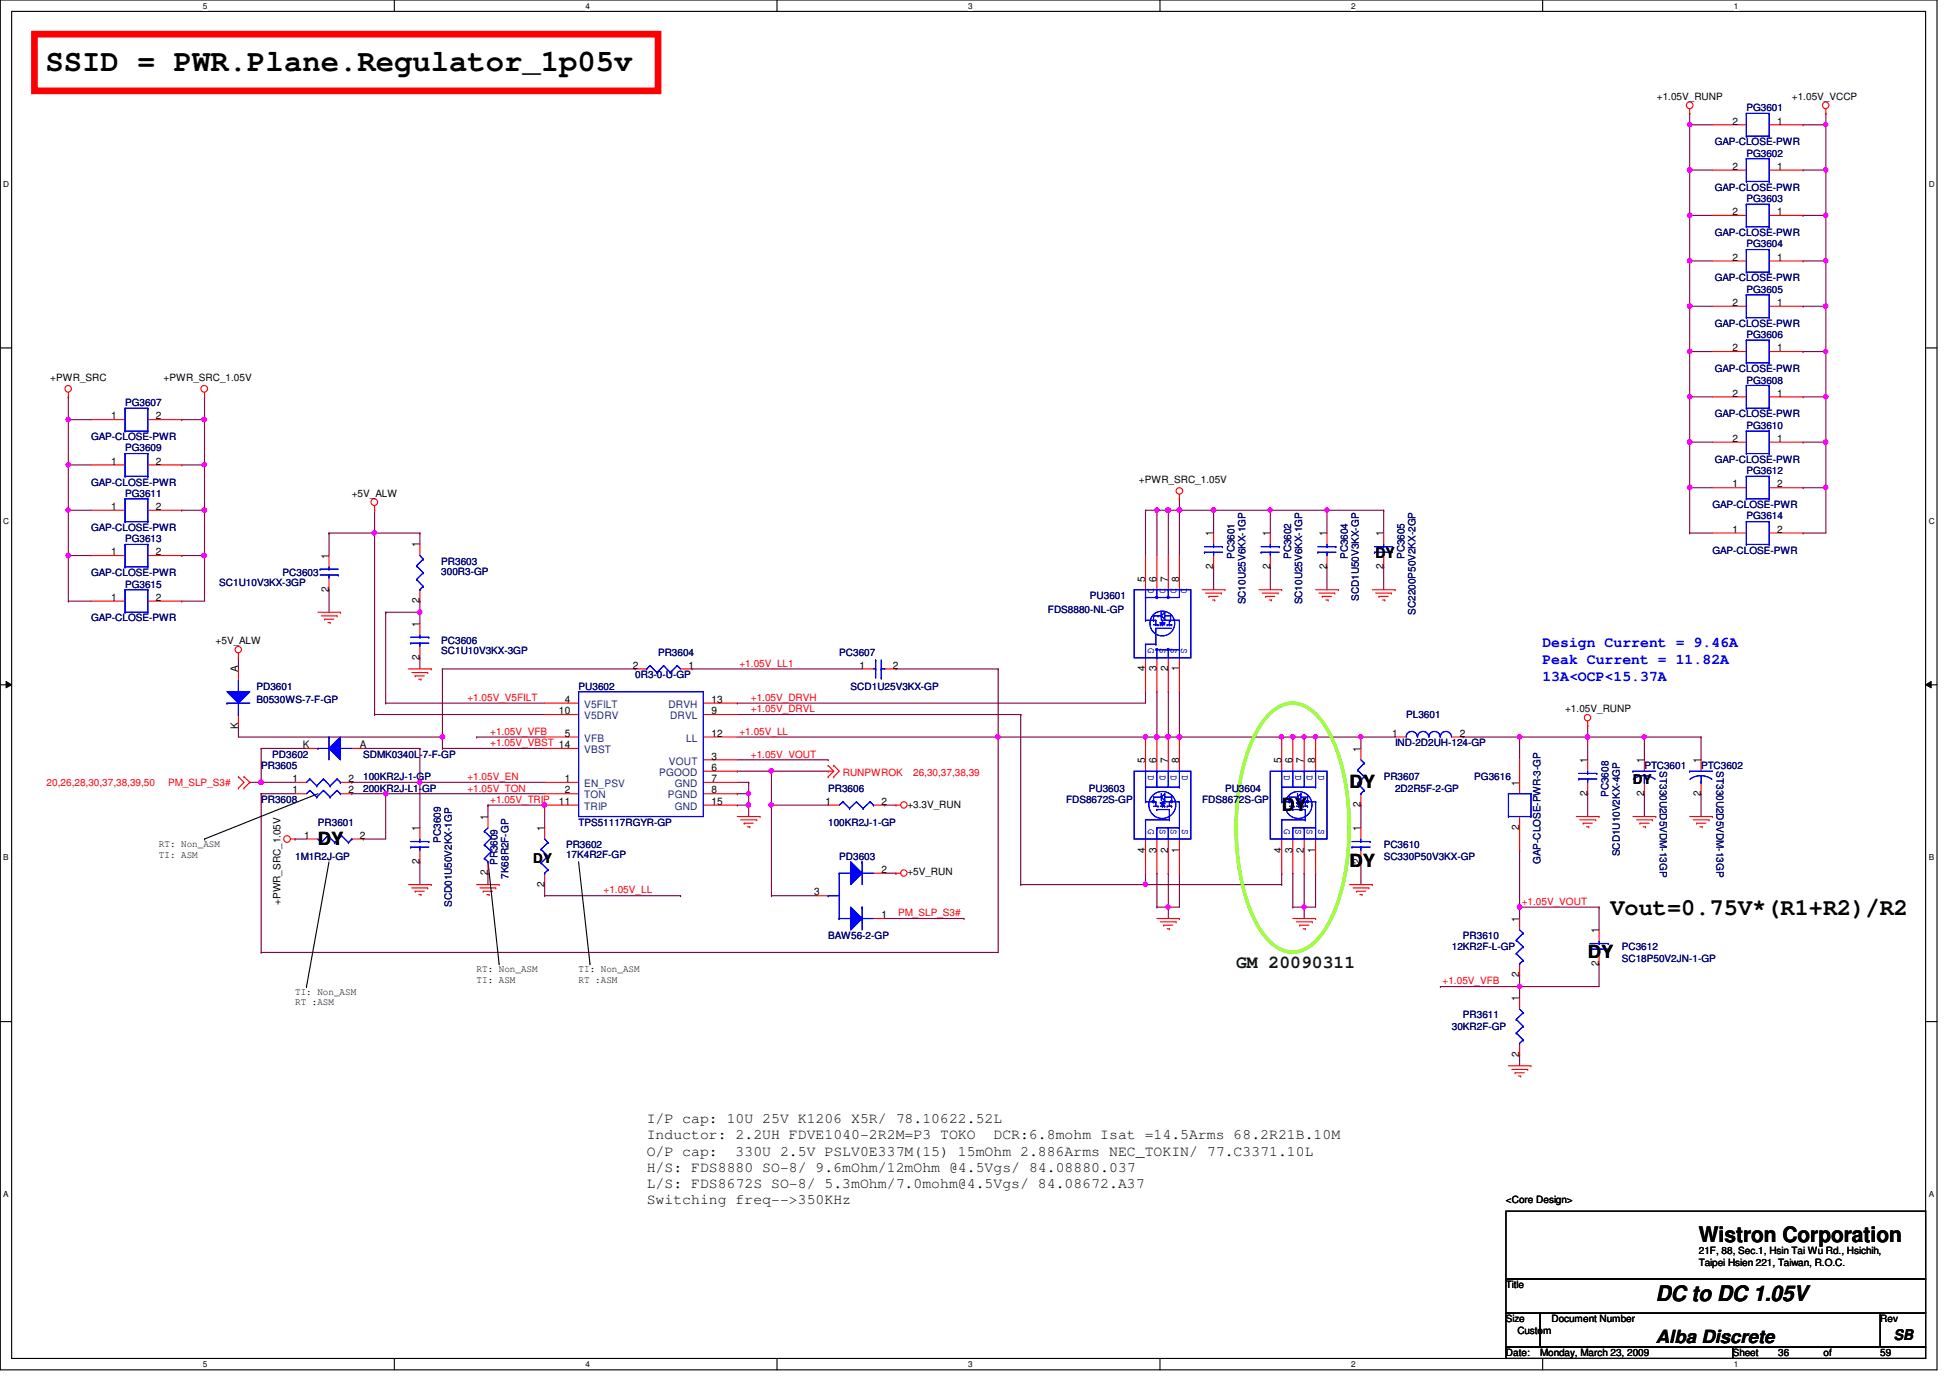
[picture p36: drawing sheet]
<svg xmlns="http://www.w3.org/2000/svg" width="297mm" height="210mm" viewBox="0 0 297 210" stroke-linecap="round" stroke-linejoin="round" font-family="sans-serif">
<defs><g id="words">
<text font-size="4.7" x="6.9" y="10.8">SSID = PWR.Plane.Regulator_1p05v</text>
<text font-size="3.6" x="245.3" y="139.4">Vout=0.75V*(R1+R2)/R2</text>
<g font-size="3.3">
<text x="258.8" y="189.2">Wistron Corporation</text>
<text x="252.2" y="198.2">DC to DC 1.05V</text>
</g>
<g font-size="2.8">
<text x="195.2" y="123.5">DY</text>
<text x="205.6" y="120.1">DY</text>
<text x="48.4" y="128.7">DY</text>
<text x="205.6" y="132.1">DY</text>
<text x="241.8" y="146">DY</text>
<text x="252.2" y="204.6">Alba Discrete</text>
</g>
<text font-size="2.8" fill="#004000" x="188.3" y="147.4">GM 20090311</text>
<g font-size="2.2">
<text x="209.5" y="85">DY</text>
<text x="98.5" y="171.1">I/P cap: 10U 25V K1206 X5R/ 78.10622.52L</text>
<text x="98.5" y="173.6">Inductor: 2.2UH FDVE1040-2R2M=P3 TOKO</text>
<text x="151.3" y="173.6">DCR:6.8mohm Isat =14.5Arms 68.2R21B.10M</text>
<text x="98.5" y="176">O/P cap:</text>
<text x="98.5" y="178.5">H/S: FDS8880 SO-8/ 9.6mOhm/12mOhm @4.5Vgs/ 84.08880.037</text>
<text x="112.1" y="176">330U 2.5V PSLV0E337M(15) 15mOhm 2.886Arms NEC_TOKIN/ 77.C3371.10L</text>
<text x="98.5" y="180.9">L/S: FDS8672S SO-8/ 5.3mOhm/7.0mohm@4.5Vgs/ 84.08672.A37</text>
<text x="98.5" y="183.4">Switching freq--&gt;350KHz</text>
<text x="288.5" y="204.1">SB</text>
</g>
<g font-size="2.2" fill="#00f">
<text x="234.9" y="98.6">Design Current = 9.46A</text>
<text x="234.9" y="101.1">Peak Current = 11.82A</text>
<text x="234.9" y="103.7">13A&lt;OCP&lt;15.37A</text>
</g>
<g font-size="2">
<text x="248.7" y="119.4">DY</text>
<text x="81.2" y="131.4">DY</text>
</g>
<g font-size="1.6">
<text x="263.9" y="19">2</text>
<text x="270.7" y="19">1</text>
<text x="263.9" y="25.9">2</text>
<text x="270.7" y="25.9">1</text>
<text x="263.9" y="32.8">2</text>
<text x="270.7" y="32.8">1</text>
<text x="263.9" y="39.7">2</text>
<text x="270.7" y="39.7">1</text>
<text x="263.9" y="46.6">2</text>
<text x="270.7" y="46.6">1</text>
<text x="263.9" y="53.5">2</text>
<text x="270.7" y="53.5">1</text>
<text x="16.9" y="63.9">1</text>
<text x="23.7" y="63.9">2</text>
<text x="263.9" y="60.4">2</text>
<text x="270.7" y="60.4">1</text>
<text x="16.9" y="70.8">1</text>
<text x="23.7" y="70.8">2</text>
<text x="263.9" y="67.3">2</text>
<text x="270.7" y="67.3">1</text>
<text x="16.9" y="77.7">1</text>
<text x="23.7" y="77.7">2</text>
<text x="263.9" y="74.3">1</text>
<text x="270.7" y="74.3">2</text>
<text x="63.9" y="83.4" transform="rotate(-90 63.9 83.4)">1</text>
<text x="184.8" y="81.7" transform="rotate(-90 184.8 81.7)">1</text>
<text x="193.5" y="81.7" transform="rotate(-90 193.5 81.7)">1</text>
<text x="202.1" y="81.7" transform="rotate(-90 202.1 81.7)">1</text>
<text x="210.7" y="81.7" transform="rotate(-90 210.7 81.7)">1</text>
<text x="263.9" y="81.2">1</text>
<text x="270.7" y="81.2">2</text>
<text x="16.9" y="84.6">1</text>
<text x="23.7" y="84.6">2</text>
<text x="50.1" y="85.1" transform="rotate(-90 50.1 85.1)">1</text>
<text x="174.5" y="88.6" transform="rotate(-90 174.5 88.6)">5</text>
<text x="176.2" y="88.6" transform="rotate(-90 176.2 88.6)">6</text>
<text x="177.9" y="88.6" transform="rotate(-90 177.9 88.6)">7</text>
<text x="179.6" y="88.6" transform="rotate(-90 179.6 88.6)">8</text>
<text x="184.8" y="86.7" transform="rotate(-90 184.8 86.7)">2</text>
<text x="193.5" y="86.7" transform="rotate(-90 193.5 86.7)">2</text>
<text x="202.1" y="86.7" transform="rotate(-90 202.1 86.7)">2</text>
<text x="210.7" y="86.7" transform="rotate(-90 210.7 86.7)">2</text>
<text x="16.9" y="91.5">1</text>
<text x="23.7" y="91.5">2</text>
<text x="50.1" y="90.2" transform="rotate(-90 50.1 90.2)">2</text>
<text x="63.9" y="95.5" transform="rotate(-90 63.9 95.5)">1</text>
<text x="63.9" y="91.9" transform="rotate(-90 63.9 91.9)">2</text>
<text x="63.9" y="100.5" transform="rotate(-90 63.9 100.5)">2</text>
<text x="96.4" y="101.9">2</text>
<text x="104.9" y="101.9">1</text>
<text x="130.9" y="101.9">1</text>
<text x="136" y="101.9">2</text>
<text x="36.3" y="102.4" transform="rotate(-90 36.3 102.4)">A</text>
<text x="86" y="107.1">4</text>
<text x="108.4" y="107.1">13</text>
<text x="174.5" y="102.3" transform="rotate(-90 174.5 102.3)">4</text>
<text x="176.2" y="102.3" transform="rotate(-90 176.2 102.3)">3</text>
<text x="177.9" y="102.3" transform="rotate(-90 177.9 102.3)">2</text>
<text x="179.6" y="102.3" transform="rotate(-90 179.6 102.3)">1</text>
<text x="36.3" y="111.1" transform="rotate(-90 36.3 111.1)">K</text>
<text x="46.1" y="114">K</text>
<text x="54.8" y="114">A</text>
<text x="85.1" y="108.8">10</text>
<text x="86" y="112.2">5</text>
<text x="108.4" y="108.8">9</text>
<text x="108.4" y="112.2">12</text>
<text x="212.1" y="112.2">1</text>
<text x="222.4" y="112.2">2</text>
<text x="44.6" y="119.1">1</text>
<text x="53.1" y="119.1">2</text>
<text x="86" y="119.1">1</text>
<text x="108.4" y="115.7">3</text>
<text x="108.4" y="117.4">6</text>
<text x="108.4" y="119.1">7</text>
<text x="174.5" y="116.2" transform="rotate(-90 174.5 116.2)">5</text>
<text x="176.2" y="116.2" transform="rotate(-90 176.2 116.2)">6</text>
<text x="177.9" y="116.2" transform="rotate(-90 177.9 116.2)">7</text>
<text x="179.6" y="116.2" transform="rotate(-90 179.6 116.2)">8</text>
<text x="195.2" y="116.2" transform="rotate(-90 195.2 116.2)">5</text>
<text x="196.9" y="116.2" transform="rotate(-90 196.9 116.2)">6</text>
<text x="198.6" y="116.2" transform="rotate(-90 198.6 116.2)">7</text>
<text x="200.4" y="116.2" transform="rotate(-90 200.4 116.2)">8</text>
<text x="207.3" y="114.5" transform="rotate(-90 207.3 114.5)">1</text>
<text x="231.4" y="119.7" transform="rotate(-90 231.4 119.7)">1</text>
<text x="241.8" y="116.2" transform="rotate(-90 241.8 116.2)">1</text>
<text x="250.4" y="116.2" transform="rotate(-90 250.4 116.2)">1</text>
<text x="259.1" y="116.2" transform="rotate(-90 259.1 116.2)">1</text>
<text x="44.6" y="120.9">1</text>
<text x="53.1" y="120.9">2</text>
<text x="74.3" y="124.9" transform="rotate(-90 74.3 124.9)">1</text>
<text x="85.1" y="122.6">11</text>
<text x="86" y="120.9">2</text>
<text x="108.4" y="120.9">8</text>
<text x="108.4" y="122.6">15</text>
<text x="125.7" y="122.6">1</text>
<text x="134.3" y="122.6">2</text>
<text x="207.3" y="123" transform="rotate(-90 207.3 123)">2</text>
<text x="241.8" y="121.2" transform="rotate(-90 241.8 121.2)">2</text>
<text x="250.4" y="121.2" transform="rotate(-90 250.4 121.2)">2</text>
<text x="259.1" y="121.2" transform="rotate(-90 259.1 121.2)">2</text>
<text x="46.3" y="127.8">1</text>
<text x="54.8" y="127.8">2</text>
<text x="63.9" y="131.6" transform="rotate(-90 63.9 131.6)">2</text>
<text x="63.9" y="126.6" transform="rotate(-90 63.9 126.6)">1</text>
<text x="82.9" y="126.6" transform="rotate(-90 82.9 126.6)">1</text>
<text x="174.5" y="129.9" transform="rotate(-90 174.5 129.9)">4</text>
<text x="176.2" y="129.9" transform="rotate(-90 176.2 129.9)">3</text>
<text x="177.9" y="129.9" transform="rotate(-90 177.9 129.9)">2</text>
<text x="179.6" y="129.9" transform="rotate(-90 179.6 129.9)">1</text>
<text x="195.2" y="129.9" transform="rotate(-90 195.2 129.9)">4</text>
<text x="196.9" y="129.9" transform="rotate(-90 196.9 129.9)">3</text>
<text x="198.6" y="129.9" transform="rotate(-90 198.6 129.9)">2</text>
<text x="200.4" y="129.9" transform="rotate(-90 200.4 129.9)">1</text>
<text x="207.3" y="131.6" transform="rotate(-90 207.3 131.6)">2</text>
<text x="207.3" y="126.6" transform="rotate(-90 207.3 126.6)">1</text>
<text x="231.4" y="126.4" transform="rotate(-90 231.4 126.4)">2</text>
<text x="74.3" y="133.3" transform="rotate(-90 74.3 133.3)">2</text>
<text x="82.9" y="135.1" transform="rotate(-90 82.9 135.1)">2</text>
<text x="124" y="136.4">3</text>
<text x="134.3" y="133">2</text>
<text x="134.3" y="139.9">1</text>
<text x="231.4" y="140.4" transform="rotate(-90 231.4 140.4)">1</text>
<text x="243.5" y="142.2" transform="rotate(-90 243.5 142.2)">1</text>
<text x="231.4" y="148.9" transform="rotate(-90 231.4 148.9)">2</text>
<text x="243.5" y="147.2" transform="rotate(-90 243.5 147.2)">2</text>
<text x="231.4" y="152.5" transform="rotate(-90 231.4 152.5)">1</text>
<text x="231.4" y="161" transform="rotate(-90 231.4 161)">2</text>
</g>
<g font-size="1.6" fill="#004080">
<text x="89" y="107.8">V5FILT</text>
<text x="101.8" y="107.8">DRVH</text>
<text x="89" y="113">VFB</text>
<text x="89" y="109.6">V5DRV</text>
<text x="102.1" y="109.6">DRVL</text>
<text x="104.5" y="113">LL</text>
<text x="89" y="119.9">EN_PSV</text>
<text x="89" y="114.7">VBST</text>
<text x="100.4" y="118.2">PGOOD</text>
<text x="101.9" y="116.5">VOUT</text>
<text x="102.8" y="119.9">GND</text>
<text x="89" y="121.6">TON</text>
<text x="89" y="123.4">TRIP</text>
<text x="101.7" y="121.6">PGND</text>
<text x="102.8" y="123.4">GND</text>
</g>
<g font-size="1.5">
<text x="252.4" y="15.2">+1.05V_RUNP</text>
<text x="273" y="15.2">+1.05V_VCCP</text>
<text x="7.7" y="58">+PWR_SRC</text>
<text x="24.9" y="58">+PWR_SRC_1.05V</text>
<text x="53.6" y="75.7">+5V_ALW</text>
<text x="173.5" y="73.6">+PWR_SRC_1.05V</text>
<text x="32.8" y="98.1">+5V_ALW</text>
<text x="238.4" y="108.5">+1.05V_RUNP</text>
<text x="138.2" y="123">+3.3V_RUN</text>
<text x="24.2" y="129">RT: Non_ASM</text>
<text x="24.2" y="130.7">TI: ASM</text>
<text x="42.8" y="137.8" transform="rotate(-90 42.8 137.8)">+PWR_SRC_1.05V</text>
<text x="138.2" y="133.3">+5V_RUN</text>
<text x="72.6" y="148">RT: Non_ASM</text>
<text x="72.6" y="149.7">TI: ASM</text>
<text x="88.1" y="148">TI: Non_ASM</text>
<text x="88.1" y="149.7">RT :ASM</text>
<text x="45" y="151.5">TI: Non_ASM</text>
<text x="45" y="153.2">RT :ASM</text>
<text x="229.4" y="183.3">&lt;Core Design&gt;</text>
<text x="258.8" y="191.1">21F, 88, Sec.1, Hsin Tai Wu Rd., Hsichih,</text>
<text x="229.4" y="196.2">Title</text>
<text x="258.8" y="192.8">Taipei Hsien 221, Taiwan, R.O.C.</text>
<text x="229.4" y="201.4">Size</text>
<text x="231.1" y="203.2">Custom</text>
<text x="236.3" y="201.4">Document Number</text>
<text x="286.4" y="201.4">Rev</text>
<text x="229.4" y="206.6">Date:</text>
<text x="234.6" y="206.6">Monday, March 23, 2009</text>
<text x="263.9" y="206.6">Sheet</text>
<text x="270.9" y="206.6">36</text>
<text x="277.8" y="206.6">of</text>
<text x="286.4" y="206.6">59</text>
</g>
<g font-size="1.5" fill="#000080">
<text x="266" y="16.9">PG3601</text>
<text x="261.2" y="22.1">GAP-CLOSE-PWR</text>
<text x="266" y="23.9">PG3602</text>
<text x="261.2" y="29">GAP-CLOSE-PWR</text>
<text x="261.2" y="35.9">GAP-CLOSE-PWR</text>
<text x="266" y="30.8">PG3603</text>
<text x="266" y="37.7">PG3604</text>
<text x="261.2" y="42.8">GAP-CLOSE-PWR</text>
<text x="266" y="44.6">PG3605</text>
<text x="261.2" y="49.8">GAP-CLOSE-PWR</text>
<text x="266" y="51.5">PG3606</text>
<text x="261.2" y="56.7">GAP-CLOSE-PWR</text>
<text x="266" y="58.4">PG3608</text>
<text x="19" y="61.8">PG3607</text>
<text x="261.2" y="63.6">GAP-CLOSE-PWR</text>
<text x="266" y="65.3">PG3610</text>
<text x="13.9" y="67.1">GAP-CLOSE-PWR</text>
<text x="19" y="68.7">PG3609</text>
<text x="261.2" y="70.5">GAP-CLOSE-PWR</text>
<text x="13.9" y="74">GAP-CLOSE-PWR</text>
<text x="19" y="75.7">PG3611</text>
<text x="260.9" y="77.4">GAP-CLOSE-PWR</text>
<text x="266" y="72.2">PG3612</text>
<text x="13.9" y="80.9">GAP-CLOSE-PWR</text>
<text x="19" y="82.6">PG3613</text>
<text x="266" y="79.1">PG3614</text>
<text x="13.9" y="87.8">GAP-CLOSE-PWR</text>
<text x="19" y="89.5">PG3615</text>
<text x="33.4" y="89.3">SC1U10V3KX-3GP</text>
<text x="43" y="87.8">PC3603</text>
<text x="67.2" y="86">PR3603</text>
<text x="67.2" y="87.6">300R3-GP</text>
<text x="188" y="85.2" transform="rotate(-90 188 85.2)">PC3601</text>
<text x="196.7" y="85.2" transform="rotate(-90 196.7 85.2)">PC3602</text>
<text x="205.3" y="85.2" transform="rotate(-90 205.3 85.2)">PC3604</text>
<text x="213.9" y="85.2" transform="rotate(-90 213.9 85.2)">PC3605</text>
<text x="260.9" y="84.3">GAP-CLOSE-PWR</text>
<text x="13.9" y="94.7">GAP-CLOSE-PWR</text>
<text x="159.6" y="93.3">FDS8880-NL-GP</text>
<text x="166" y="91.2">PU3601</text>
<text x="189.7" y="92.1" transform="rotate(-90 189.7 92.1)">SC10U25V6KX-1GP</text>
<text x="198.4" y="92.1" transform="rotate(-90 198.4 92.1)">SC10U25V6KX-1GP</text>
<text x="207" y="91.6" transform="rotate(-90 207 91.6)">SCD1U50V3KX-GP</text>
<text x="215.6" y="93.6" transform="rotate(-90 215.6 93.6)">SC2200P50V2KX-2GP</text>
<text x="67.2" y="98.1">PC3606</text>
<text x="67.2" y="99.7">SC1U10V3KX-3GP</text>
<text x="100.2" y="99.9">PR3604</text>
<text x="127.8" y="99.9">PC3607</text>
<text x="39.1" y="105">PD3601</text>
<text x="39.1" y="107.1">B0530WS-7-F-GP</text>
<text x="88.1" y="105">PU3602</text>
<text x="96.8" y="103.3">0R3-0-U-GP</text>
<text x="129.6" y="105">SCD1U25V3KX-GP</text>
<text x="212.5" y="113.7">IND-2D2UH-124-GP</text>
<text x="214.2" y="109.3">PL3601</text>
<text x="39.8" y="117.1">PR3605</text>
<text x="41.5" y="115.4">PD3602</text>
<text x="55.3" y="118.9">100KR2J-1-GP</text>
<text x="55.3" y="115.4">SDMK0340L-7-F-GP</text>
<text x="210.8" y="118.9">PR3607</text>
<text x="224.6" y="118.9">PG3616</text>
<text x="250.5" y="117.1">PTC3601</text>
<text x="252.9" y="117.5" transform="rotate(90 252.9 117.5)">ST330U2D5VDM-13GP</text>
<text x="259.1" y="117.1">PTC3602</text>
<text x="261.5" y="117.5" transform="rotate(90 261.5 117.5)">ST330U2D5VDM-13GP</text>
<text x="39.8" y="122.3">PR3608</text>
<text x="48.4" y="125.8">PR3601</text>
<text x="55.3" y="120.6">200KR2J-L1-GP</text>
<text x="88.1" y="125.8">TPS51117RGYR-GP</text>
<text x="126.1" y="120.6">PR3606</text>
<text x="126.1" y="125.8">100KR2J-1-GP</text>
<text x="162.4" y="122.3">FDS8672S-GP</text>
<text x="165.9" y="120.6">PU3603</text>
<text x="183.1" y="122.3">FDS8672S-GP</text>
<text x="186.6" y="120.6">PU3604</text>
<text x="212.5" y="120.6">2D2R5F-2-GP</text>
<text x="245" y="121.4" transform="rotate(-90 245 121.4)">PC3608</text>
<text x="45" y="130.9">1M1R2J-GP</text>
<text x="67.1" y="128.4" transform="rotate(-90 67.1 128.4)">PC3609</text>
<text x="75.8" y="131.8" transform="rotate(-90 75.8 131.8)">PR3609</text>
<text x="86.2" y="129.2">PR3602</text>
<text x="86.2" y="130.8">17K4R2F-GP</text>
<text x="127.8" y="130.9">PD3603</text>
<text x="210.8" y="129.2">PC3610</text>
<text x="210.8" y="130.9">SC330P50V3KX-GP</text>
<text x="234.7" y="131.6" transform="rotate(-90 234.7 131.6)">GAP-CLOSE-PWR-3-GP</text>
<text x="246.8" y="130.4" transform="rotate(-90 246.8 130.4)">SCD1U10V2KX-4GP</text>
<text x="77.5" y="133.9" transform="rotate(-90 77.5 133.9)">7K68R2F-GP</text>
<text x="68.8" y="138.2" transform="rotate(-90 68.8 138.2)">SCD01U50V2KX-1GP</text>
<text x="126.1" y="143">BAW56-2-GP</text>
<text x="222.8" y="143">PR3610</text>
<text x="221.1" y="144.8">12KR2F-L-GP</text>
<text x="247.1" y="144.8">PC3612</text>
<text x="247.1" y="146.5">SC18P50V2JN-1-GP</text>
<text x="222.8" y="155.1">PR3611</text>
<text x="221.1" y="156.8">30KR2F-GP</text>
</g>
<g font-size="1.5" fill="#00f">
<text x="174.9" y="89.5" transform="rotate(90 174.9 89.5)">D</text>
<text x="176.7" y="89.5" transform="rotate(90 176.7 89.5)">D</text>
<text x="178.3" y="89.5" transform="rotate(90 178.3 89.5)">D</text>
<text x="179.9" y="89.5" transform="rotate(90 179.9 89.5)">D</text>
<text x="174.9" y="98.6" transform="rotate(90 174.9 98.6)">G</text>
<text x="176.7" y="98.6" transform="rotate(90 176.7 98.6)">S</text>
<text x="178.3" y="98.6" transform="rotate(90 178.3 98.6)">S</text>
<text x="179.9" y="98.6" transform="rotate(90 179.9 98.6)">S</text>
<text x="174.9" y="118" transform="rotate(90 174.9 118)">D</text>
<text x="176.7" y="118" transform="rotate(90 176.7 118)">D</text>
<text x="178.3" y="118" transform="rotate(90 178.3 118)">D</text>
<text x="180.1" y="118" transform="rotate(90 180.1 118)">D</text>
<text x="195.6" y="118" transform="rotate(90 195.6 118)">D</text>
<text x="197.4" y="118" transform="rotate(90 197.4 118)">D</text>
<text x="199.1" y="118" transform="rotate(90 199.1 118)">D</text>
<text x="200.8" y="118" transform="rotate(90 200.8 118)">D</text>
<text x="174.9" y="126.3" transform="rotate(90 174.9 126.3)">G</text>
<text x="176.7" y="126.3" transform="rotate(90 176.7 126.3)">S</text>
<text x="178.3" y="126.3" transform="rotate(90 178.3 126.3)">S</text>
<text x="180.1" y="126.3" transform="rotate(90 180.1 126.3)">S</text>
<text x="195.6" y="126.3" transform="rotate(90 195.6 126.3)">G</text>
<text x="197.4" y="126.3" transform="rotate(90 197.4 126.3)">S</text>
<text x="199.1" y="126.3" transform="rotate(90 199.1 126.3)">S</text>
<text x="200.8" y="126.3" transform="rotate(90 200.8 126.3)">S</text>
</g>
<g font-size="1.5" fill="#f00">
<text x="112.6" y="101.6">+1.05V_LL1</text>
<text x="71.2" y="106.8">+1.05V_V5FILT</text>
<text x="114.4" y="106.8">+1.05V_DRVH</text>
<text x="74.7" y="113.7">+1.05V_VBST 14</text>
<text x="74.7" y="111.9">+1.05V_VFB</text>
<text x="112.6" y="111.9">+1.05V_LL</text>
<text x="114.4" y="108.5">+1.05V_DRVL</text>
<text x="7.1" y="119.7">20,26,28,30,37,38,39,50</text>
<text x="25.6" y="119.7">PM_SLP_S3#</text>
<text x="71.2" y="118.8">+1.05V_EN</text>
<text x="114.4" y="115.4">+1.05V_VOUT</text>
<text x="128.4" y="118.2">RUNPWROK</text>
<text x="139.1" y="118.2">26,30,37,38,39</text>
<text x="71.2" y="120.6">+1.05V_TON</text>
<text x="74.7" y="122.3">+1.05V_TRIP</text>
<text x="91.9" y="136.1">+1.05V_LL</text>
<text x="231.8" y="137.8">+1.05V_VOUT</text>
<text x="136.8" y="139.6">PM_SLP_S3#</text>
<text x="219.7" y="149.9">+1.05V_VFB</text>
</g>
<g font-size="1.3">
<text x="30.9" y="1.4">5</text>
<text x="89.2" y="1.4">4</text>
<text x="147.5" y="1.4">3</text>
<text x="205.8" y="1.4">2</text>
<text x="264.1" y="1.4">1</text>
<text x=".5" y="28.5">D</text>
<text x="293.8" y="28.5">D</text>
<text x=".5" y="79.8">C</text>
<text x="293.8" y="79.8">C</text>
<text x=".5" y="131.1">B</text>
<text x="293.8" y="131.1">B</text>
<text x=".5" y="182.4">A</text>
<text x="293.8" y="182.4">A</text>
<text x="30.9" y="208.3">5</text>
<text x="89.2" y="208.3">4</text>
<text x="147.5" y="208.3">3</text>
<text x="205.8" y="208.3">2</text>
<text x="264.1" y="208.3">1</text>
</g>
</g></defs>
<path d="M0 0h295.1v208.7h-295.1zM1.8 1.7h291.5v205.2h-291.5z" fill="none" stroke="#000" stroke-width=".17"/>
<g fill="#fff">
<path d="M30.9 .2h.7v1.4h-.7z"/>
<path d="M30.9 207.1h.7v1.4h-.7z"/>
</g>
<path d="M60.1 0v1.7M60.1 206.9v1.8" fill="none" stroke="#000" stroke-width=".17"/>
<g fill="#fff">
<path d="M89.2 .2h.7v1.4h-.7z"/>
<path d="M89.2 207.1h.7v1.4h-.7z"/>
</g>
<path d="M118.4 0v1.7M118.4 206.9v1.8" fill="none" stroke="#000" stroke-width=".17"/>
<g fill="#fff">
<path d="M147.5 .2h.7v1.4h-.7z"/>
<path d="M147.5 207.1h.7v1.4h-.7z"/>
</g>
<path d="M176.7 0v1.7M176.7 206.9v1.8" fill="none" stroke="#000" stroke-width=".17"/>
<g fill="#fff">
<path d="M205.8 .2h.7v1.4h-.7z"/>
<path d="M205.8 207.1h.7v1.4h-.7z"/>
</g>
<path d="M235 0v1.7M235 206.9v1.8" fill="none" stroke="#000" stroke-width=".17"/>
<g fill="#fff">
<path d="M264.1 .2h.7v1.4h-.7z"/>
<path d="M264.1 207.1h.7v1.4h-.7z"/>
<path d="M.5 27.3h.9v1.4h-.9z"/>
<path d="M293.8 27.3h.9v1.4h-.9z"/>
<path d="M.5 78.6h.9v1.4h-.9z"/>
<path d="M293.8 78.6h.9v1.4h-.9z"/>
</g>
<path d="M0 53h1.8M293.3 53h1.8" fill="none" stroke="#000" stroke-width=".17"/>
<g fill="#fff">
<path d="M.5 129.9h.8v1.4h-.8z"/>
<path d="M293.8 129.9h.8v1.4h-.8z"/>
</g>
<path d="M0 104.3h1.8M293.3 104.3h1.8" fill="none" stroke="#000" stroke-width=".17"/>
<path d="M.9 103.8l.9 .5-.9 .5zM293.3 104.3l.9-.5v1z" fill="#000"/>
<path d="M.9 103.8l.9 .5-.9 .5zM293.3 104.3l.9-.5v1z" fill="none" stroke="#000" stroke-width=".15"/>
<g fill="#fff">
<path d="M.5 181.2h.8v1.4h-.8z"/>
<path d="M293.8 181.2h.8v1.4h-.8z"/>
</g>
<path d="M0 155.6h1.8M293.3 155.6h1.8" fill="none" stroke="#000" stroke-width=".17"/>
<path d="M27.7 77.7h.1M27.7 77.7h3.5M31.2 60.5h.1M31.2 77.7h.1M31.2 60.5v3.4M31.2 77.7v6.9h-3.5M27.7 84.6h.1" fill="none" stroke="#800040" stroke-width=".17"/>
<circle cx="31.1" cy="84.6" r=".34" fill="#f0f"/>
<circle cx="31.1" cy="84.6" r=".34" fill="none" stroke="#f0f" stroke-width=".17"/>
<circle cx="31.1" cy="77.7" r=".33" fill="#f0f"/>
<circle cx="31.1" cy="77.7" r=".33" fill="none" stroke="#f0f" stroke-width=".17"/>
<path d="M27.7 70.8h.1M27.7 70.8h3.5M31.2 70.8h.1M31.2 70.8v6.9" fill="none" stroke="#800040" stroke-width=".17"/>
<circle cx="31.1" cy="70.8" r=".33" fill="#f0f"/>
<circle cx="31.1" cy="70.8" r=".33" fill="none" stroke="#f0f" stroke-width=".17"/>
<path d="M27.7 63.9h.1M27.7 63.9h3.5M31.2 63.9h.1M31.2 63.9v6.9" fill="none" stroke="#800040" stroke-width=".17"/>
<circle cx="31.1" cy="63.9" r=".33" fill="#f0f"/>
<circle cx="31.1" cy="63.9" r=".33" fill="none" stroke="#f0f" stroke-width=".17"/>
<path d="M10.4 60.5h.1M10.4 77.7h.1M10.4 60.5v3.4M10.4 77.7v6.9M10.4 77.7h3.5M10.4 84.6h.1M10.4 84.6h3.5" fill="none" stroke="#800040" stroke-width=".17"/>
<circle cx="10.4" cy="77.7" r=".32" fill="#f0f"/>
<circle cx="10.4" cy="77.7" r=".32" fill="none" stroke="#f0f" stroke-width=".17"/>
<path d="M10.4 70.8h.1M10.4 63.9h.1M10.4 70.8h3.5M10.4 63.9h3.5M10.4 63.9v6.9" fill="none" stroke="#800040" stroke-width=".17"/>
<circle cx="10.4" cy="63.9" r=".32" fill="#f0f"/>
<circle cx="10.4" cy="63.9" r=".32" fill="none" stroke="#f0f" stroke-width=".17"/>
<path d="M10.4 70.8h.1M10.4 70.8v6.9" fill="none" stroke="#800040" stroke-width=".17"/>
<circle cx="10.4" cy="70.8" r=".32" fill="#f0f"/>
<circle cx="10.4" cy="70.8" r=".32" fill="none" stroke="#f0f" stroke-width=".17"/>
<path d="M278.1 53.6h.1M278.1 53.6v6.9" fill="none" stroke="#800040" stroke-width=".17"/>
<circle cx="278.1" cy="60.4" r=".32" fill="#f0f"/>
<circle cx="278.1" cy="60.4" r=".32" fill="none" stroke="#f0f" stroke-width=".17"/>
<circle cx="278.1" cy="53.5" r=".32" fill="#f0f"/>
<circle cx="278.1" cy="53.5" r=".32" fill="none" stroke="#f0f" stroke-width=".17"/>
<path d="M257.4 19h.1M257.4 19v6.9M274.7 39.8h.1M274.7 39.8h3.4" fill="none" stroke="#800040" stroke-width=".17"/>
<circle cx="257.4" cy="25.9" r=".33" fill="#f0f"/>
<circle cx="257.4" cy="25.9" r=".33" fill="none" stroke="#f0f" stroke-width=".17"/>
<circle cx="257.4" cy="19" r=".33" fill="#f0f"/>
<circle cx="257.4" cy="19" r=".33" fill="none" stroke="#f0f" stroke-width=".17"/>
<path d="M257.4 53.6h.1M257.4 53.6h3.5" fill="none" stroke="#800040" stroke-width=".17"/>
<circle cx="257.4" cy="53.5" r=".33" fill="#f0f"/>
<circle cx="257.4" cy="53.5" r=".33" fill="none" stroke="#f0f" stroke-width=".17"/>
<path d="M257.4 17.3h.1M257.4 17.3v1.7M112.3 107.1h.1M112.3 107.1h62.2M174.5 112.3h.1M174.5 112.3h1.7M250.5 112.3h.1M250.5 112.3v3.4M39.8 145.1h.1M39.8 145.1h112.3" fill="none" stroke="#800040" stroke-width=".17"/>
<circle cx="176.2" cy="112.2" r=".32" fill="#f0f"/>
<circle cx="176.2" cy="112.2" r=".32" fill="none" stroke="#f0f" stroke-width=".17"/>
<path d="M67.4 114h.1M67.4 114h15.6M117.5 117.5h.1M117.5 117.5v5.1M117.5 117.5h8.6M155.5 108.8h.1M155.5 108.8v25.9M39.8 120.9h.1M39.8 120.9v24.2M117.5 122.6h.1M117.5 122.6h8.6" fill="none" stroke="#800040" stroke-width=".17"/>
<circle cx="117.5" cy="117.4" r=".34" fill="#f0f"/>
<circle cx="117.5" cy="117.4" r=".34" fill="none" stroke="#f0f" stroke-width=".17"/>
<g fill="none" stroke="#800040" stroke-width=".17">
<path d="M36.3 110.5h.1M36.3 110.5v1.8M105.4 101.9h.1M105.4 101.9h25.9M136.5 101.9h.1M136.5 101.9h15.6M74.3 122.6h.1M74.3 133h.1M74.3 122.6v1.8M74.3 133v1.7M74.3 122.6h8.7M241.8 120.9h.1"/>
<path d="M241.8 120.9v3.5"/>
</g>
<circle cx="82.9" cy="122.6" r=".33" fill="#f0f"/>
<circle cx="82.9" cy="122.6" r=".33" fill="none" stroke="#f0f" stroke-width=".17"/>
<path d="M178 112.3h.1M178 112.3h1.7" fill="none" stroke="#800040" stroke-width=".17"/>
<circle cx="179.7" cy="112.2" r=".33" fill="#f0f"/>
<circle cx="179.7" cy="112.2" r=".33" fill="none" stroke="#f0f" stroke-width=".17"/>
<circle cx="177.9" cy="112.2" r=".33" fill="#f0f"/>
<circle cx="177.9" cy="112.2" r=".33" fill="none" stroke="#f0f" stroke-width=".17"/>
<path d="M179.7 105.4h.1M179.7 105.4v6.9M241.8 112.3h.1M241.8 112.3v3.4M155.5 134.7h.1M155.5 134.7h19M176.2 133h.1M176.2 133v5.2M178 133h.1M178 133v5.2M179.7 133h.1M179.7 133v5.2" fill="none" stroke="#800040" stroke-width=".17"/>
<circle cx="177.9" cy="138.1" r=".33" fill="#f0f"/>
<circle cx="177.9" cy="138.1" r=".33" fill="none" stroke="#f0f" stroke-width=".17"/>
<g fill="none" stroke="#800040" stroke-width=".17">
<path d="M174.5 77.7h.1M174.5 77.7v6.9M176.2 77.7h.1M176.2 77.7v6.9M178 77.7h.1M178 77.7v6.9M179.7 77.7h.1M179.7 77.7v6.9M36.3 100.2h.1M36.3 100.2v1.7M222.8 112.3h.1M222.8 112.3h8.7"/>
<path d="M241.8 112.3h.1M241.8 112.3h8.7M174.5 133h.1M174.5 133v1.7"/>
</g>
<circle cx="250.5" cy="112.2" r=".32" fill="#f0f"/>
<circle cx="250.5" cy="112.2" r=".32" fill="none" stroke="#f0f" stroke-width=".17"/>
<circle cx="241.8" cy="112.2" r=".32" fill="#f0f"/>
<circle cx="241.8" cy="112.2" r=".32" fill="none" stroke="#f0f" stroke-width=".17"/>
<path d="M202.1 77.7h.1M202.1 77.7h8.7" fill="none" stroke="#800040" stroke-width=".17"/>
<circle cx="202.1" cy="77.7" r=".32" fill="#f0f"/>
<circle cx="202.1" cy="77.7" r=".32" fill="none" stroke="#f0f" stroke-width=".17"/>
<path d="M176.2 77.7h.1M176.2 77.7h1.8M174.5 105.4h.1M174.5 105.4v1.7" fill="none" stroke="#800040" stroke-width=".17"/>
<circle cx="177.9" cy="77.7" r=".33" fill="#f0f"/>
<circle cx="177.9" cy="77.7" r=".33" fill="none" stroke="#f0f" stroke-width=".17"/>
<circle cx="176.2" cy="77.7" r=".32" fill="#f0f"/>
<circle cx="176.2" cy="77.7" r=".32" fill="none" stroke="#f0f" stroke-width=".17"/>
<path d="M184.9 77.7h.1M184.9 77.7v3.5M202.1 86.4h.1M202.1 86.4v3.4M64 119.2h.1M64 119.2h19M134.8 122.6h.1M134.8 122.6h1.7" fill="none" stroke="#800040" stroke-width=".17"/>
<circle cx="63.9" cy="119.2" r=".33" fill="#f0f"/>
<circle cx="63.9" cy="119.2" r=".33" fill="none" stroke="#f0f" stroke-width=".17"/>
<path d="M112.3 120.9h.1M112.3 120.9h1.7" fill="none" stroke="#800040" stroke-width=".17"/>
<circle cx="114" cy="120.9" r=".32" fill="#f0f"/>
<circle cx="114" cy="120.9" r=".32" fill="none" stroke="#f0f" stroke-width=".17"/>
<path d="M114 122.6h.1M114 122.6v1.8" fill="none" stroke="#800040" stroke-width=".17"/>
<circle cx="114" cy="122.6" r=".32" fill="#f0f"/>
<circle cx="114" cy="122.6" r=".32" fill="none" stroke="#f0f" stroke-width=".17"/>
<g fill="none" stroke="#800040" stroke-width=".17">
<path d="M50.1 81.2h.1M50.1 81.2v3.4M57.1 81.2h.1M57.1 81.2h6.9M64 81.2h.1M64 93.3h.1M64 81.2v1.7M64 93.3v1.7M64 100.2h.1M64 100.2v1.7M112.3 115.7h13.8M126.1 115.7h.1"/>
<path d="M112.3 122.6h.1M112.3 122.6h1.7"/>
</g>
<circle cx="63.9" cy="93.3" r=".33" fill="#f0f"/>
<circle cx="63.9" cy="93.3" r=".33" fill="none" stroke="#f0f" stroke-width=".17"/>
<path d="M57.1 77.7h.1M57.1 77.7v31.1M50.1 81.2h.1M50.1 81.2h7M57.1 81.2h.1M58.8 93.3h.1M58.8 93.3v13.8M57.1 108.8h.1M57.1 108.8h25.9M58.8 107.1h.1M58.8 107.1h24.2" fill="none" stroke="#800040" stroke-width=".17"/>
<circle cx="57" cy="81.2" r=".33" fill="#f0f"/>
<circle cx="57" cy="81.2" r=".33" fill="none" stroke="#f0f" stroke-width=".17"/>
<path d="M50.1 89.8h.1M50.1 89.8v3.5M58.8 93.3h.1M58.8 93.3h5.2M58.8 120.9h.1M58.8 120.9h24.2" fill="none" stroke="#800040" stroke-width=".17"/>
<circle cx="58.8" cy="120.9" r=".33" fill="#f0f"/>
<circle cx="58.8" cy="120.9" r=".33" fill="none" stroke="#f0f" stroke-width=".17"/>
<path d="M64 91.6h.1M64 91.6v1.7M152.1 112.3h.1M152.1 112.3v32.8M176.2 105.4h.1M176.2 112.3h.1M176.2 105.4v6.9M178 105.4h.1M178 105.4v6.9h-1.8M39.8 120.9h.1M39.8 120.9h5.2" fill="none" stroke="#800040" stroke-width=".17"/>
<circle cx="177.9" cy="112.2" r=".33" fill="#f0f"/>
<circle cx="177.9" cy="112.2" r=".33" fill="none" stroke="#f0f" stroke-width=".17"/>
<circle cx="176.2" cy="112.2" r=".32" fill="#f0f"/>
<circle cx="176.2" cy="112.2" r=".32" fill="none" stroke="#f0f" stroke-width=".17"/>
<path d="M179.7 76h.1M179.7 76v1.7M184.9 77.7h.1M184.9 77.7h8.6M193.5 77.7h.1M193.5 77.7v3.5M114 120.9h.1M114 120.9v1.7" fill="none" stroke="#800040" stroke-width=".17"/>
<circle cx="184.8" cy="77.7" r=".32" fill="#f0f"/>
<circle cx="184.8" cy="77.7" r=".32" fill="none" stroke="#f0f" stroke-width=".17"/>
<path d="M231.5 112.3h.1M231.5 112.3h10.3" fill="none" stroke="#800040" stroke-width=".17"/>
<circle cx="241.8" cy="112.2" r=".32" fill="#f0f"/>
<circle cx="241.8" cy="112.2" r=".32" fill="none" stroke="#f0f" stroke-width=".17"/>
<circle cx="231.5" cy="112.2" r=".33" fill="#f0f"/>
<circle cx="231.5" cy="112.2" r=".33" fill="none" stroke="#f0f" stroke-width=".17"/>
<path d="M274.7 32.8h.1M274.7 32.8h3.4M278.1 32.8h.1M278.1 32.8v7M207.3 122.6h.1M207.3 131.3h.1M207.3 122.6v3.5M207.3 131.3v3.4" fill="none" stroke="#800040" stroke-width=".17"/>
<circle cx="278.1" cy="32.8" r=".33" fill="#f0f"/>
<circle cx="278.1" cy="32.8" r=".33" fill="none" stroke="#f0f" stroke-width=".17"/>
<path d="M257.4 46.7h.1M257.4 53.6h.1M257.4 46.7h3.5M257.4 53.6v6.9M178 77.7h.1M178 77.7h1.7M202.1 77.7h.1M202.1 77.7v3.5" fill="none" stroke="#800040" stroke-width=".17"/>
<circle cx="179.7" cy="77.7" r=".33" fill="#f0f"/>
<circle cx="179.7" cy="77.7" r=".33" fill="none" stroke="#f0f" stroke-width=".17"/>
<circle cx="177.9" cy="77.7" r=".33" fill="#f0f"/>
<circle cx="177.9" cy="77.7" r=".33" fill="none" stroke="#f0f" stroke-width=".17"/>
<path d="M193.5 77.7h.1M193.5 77.7h8.6" fill="none" stroke="#800040" stroke-width=".17"/>
<circle cx="193.5" cy="77.7" r=".32" fill="#f0f"/>
<circle cx="193.5" cy="77.7" r=".32" fill="none" stroke="#f0f" stroke-width=".17"/>
<path d="M274.7 25.9h.1M274.7 25.9h3.4M278.1 25.9h.1M278.1 25.9v6.9M210.8 86.4h.1M210.8 86.4v3.4M250.5 120.9h.1M250.5 120.9v3.5" fill="none" stroke="#800040" stroke-width=".17"/>
<circle cx="278.1" cy="25.9" r=".32" fill="#f0f"/>
<circle cx="278.1" cy="25.9" r=".32" fill="none" stroke="#f0f" stroke-width=".17"/>
<path d="M257.4 39.8h.1M257.4 39.8h3.5M179.7 77.7h.1M179.7 77.7h5.2M250.5 112.3h.1M250.5 112.3h8.6M259.1 112.3h.1M259.1 112.3v3.4" fill="none" stroke="#800040" stroke-width=".17"/>
<circle cx="184.8" cy="77.7" r=".32" fill="#f0f"/>
<circle cx="184.8" cy="77.7" r=".32" fill="none" stroke="#f0f" stroke-width=".17"/>
<circle cx="179.7" cy="77.7" r=".33" fill="#f0f"/>
<circle cx="179.7" cy="77.7" r=".33" fill="none" stroke="#f0f" stroke-width=".17"/>
<path d="M257.4 39.8h.1M257.4 39.8v6.9" fill="none" stroke="#800040" stroke-width=".17"/>
<circle cx="257.4" cy="39.7" r=".34" fill="#f0f"/>
<circle cx="257.4" cy="39.7" r=".34" fill="none" stroke="#f0f" stroke-width=".17"/>
<path d="M184.9 86.4h.1M184.9 86.4v3.4M231.5 138.2h.1M231.5 138.2v1.7" fill="none" stroke="#800040" stroke-width=".17"/>
<circle cx="231.5" cy="138.1" r=".33" fill="#f0f"/>
<circle cx="231.5" cy="138.1" r=".33" fill="none" stroke="#f0f" stroke-width=".17"/>
<path d="M274.7 19h.1M274.7 19h3.4M278.1 17.3h.1M278.1 19h.1M278.1 17.3v8.6M274.7 53.6h.1M274.7 53.6h3.4M210.8 77.7h.1M210.8 77.7v3.5M259.1 120.9h.1M259.1 120.9v3.5" fill="none" stroke="#800040" stroke-width=".17"/>
<circle cx="278.1" cy="19" r=".32" fill="#f0f"/>
<circle cx="278.1" cy="19" r=".32" fill="none" stroke="#f0f" stroke-width=".17"/>
<path d="M257.4 32.8h.1M257.4 32.8h3.5M257.4 32.8v7" fill="none" stroke="#800040" stroke-width=".17"/>
<circle cx="257.4" cy="32.8" r=".34" fill="#f0f"/>
<circle cx="257.4" cy="32.8" r=".34" fill="none" stroke="#f0f" stroke-width=".17"/>
<path d="M219.4 150.3h.1M231.5 150.3h.1M231.5 150.3v1.7M243.6 146.8h.1M243.6 146.8v3.5h-24.2M231.5 160.7h.1M231.5 160.7v1.6" fill="none" stroke="#800040" stroke-width=".17"/>
<circle cx="231.5" cy="150.3" r=".33" fill="#f0f"/>
<circle cx="231.5" cy="150.3" r=".33" fill="none" stroke="#f0f" stroke-width=".17"/>
<path d="M200.4 112.3h.1M200.4 112.3h6.9M231.5 138.2h.1M231.5 138.2h12.1M231.5 148.5h.1M231.5 148.5v1.8" fill="none" stroke="#800040" stroke-width=".17"/>
<circle cx="207.3" cy="112.2" r=".32" fill="#f0f"/>
<circle cx="207.3" cy="112.2" r=".32" fill="none" stroke="#f0f" stroke-width=".17"/>
<circle cx="200.4" cy="112.2" r=".32" fill="#f0f"/>
<circle cx="200.4" cy="112.2" r=".32" fill="none" stroke="#f0f" stroke-width=".17"/>
<path d="M39.8 119.2h.1M39.8 119.2h5.2" fill="none" stroke="#800040" stroke-width=".17"/>
<circle cx="39.7" cy="119.2" r=".34" fill="#f0f"/>
<circle cx="39.7" cy="119.2" r=".34" fill="none" stroke="#f0f" stroke-width=".17"/>
<path d="M257.4 19h.1M257.4 19h3.5M257.4 25.9h.1M257.4 25.9h3.5M257.4 25.9v6.9M274.7 46.7h.1M274.7 46.7h3.4M231.5 129.5h.1M231.5 129.5v8.7" fill="none" stroke="#800040" stroke-width=".17"/>
<circle cx="257.4" cy="25.9" r=".33" fill="#f0f"/>
<circle cx="257.4" cy="25.9" r=".33" fill="none" stroke="#f0f" stroke-width=".17"/>
<path d="M278.1 39.8h.1M278.1 39.8v6.9M193.5 86.4h.1M193.5 86.4v3.4M243.6 138.2h.1M243.6 138.2v3.4" fill="none" stroke="#800040" stroke-width=".17"/>
<circle cx="278.1" cy="39.7" r=".33" fill="#f0f"/>
<circle cx="278.1" cy="39.7" r=".33" fill="none" stroke="#f0f" stroke-width=".17"/>
<path d="M257.4 67.4h.1M257.4 60.5h.1M257.4 67.4h3.5M257.4 60.5v6.9" fill="none" stroke="#800040" stroke-width=".17"/>
<circle cx="257.4" cy="60.4" r=".33" fill="#f0f"/>
<circle cx="257.4" cy="60.4" r=".33" fill="none" stroke="#f0f" stroke-width=".17"/>
<path d="M257.4 60.5h.1M257.4 60.5h3.5M274.7 67.4h.1M274.7 60.5h.1M274.7 60.5h3.4M278.1 60.5h.1M278.1 60.5v6.9h-3.4" fill="none" stroke="#800040" stroke-width=".17"/>
<circle cx="278.1" cy="60.4" r=".32" fill="#f0f"/>
<circle cx="278.1" cy="60.4" r=".32" fill="none" stroke="#f0f" stroke-width=".17"/>
<path d="M278.1 46.7h.1M278.1 46.7v6.9" fill="none" stroke="#800040" stroke-width=".17"/>
<circle cx="278.1" cy="46.6" r=".32" fill="#f0f"/>
<circle cx="278.1" cy="46.6" r=".32" fill="none" stroke="#f0f" stroke-width=".17"/>
<path d="M174.5 77.7h.1M174.5 77.7h1.7M10.4 84.6h.1M10.4 84.6v7M27.7 91.6h.1M27.7 91.6h3.5M112.3 117.5h.1M112.3 117.5h5.2M176.2 138.2h.1M176.2 138.2h3.5M178 138.2h.1" fill="none" stroke="#800040" stroke-width=".17"/>
<circle cx="10.4" cy="84.6" r=".33" fill="#f0f"/>
<circle cx="10.4" cy="84.6" r=".33" fill="none" stroke="#f0f" stroke-width=".17"/>
<g fill="none" stroke="#800040" stroke-width=".17">
<path d="M257.4 46.7h.1M257.4 46.7v6.9M10.4 91.6h.1M10.4 91.6h3.5M31.2 84.6h.1M31.2 84.6v7M45 127.8h.1M45 127.8h1.7M53.6 120.9h.1M53.6 120.9h5.2M55.3 127.8h.1M58.8 120.9h.1"/>
<path d="M58.8 120.9v6.9h-3.5M83 136.4h.1M83 122.6h.1M83 122.6v3.5M83 134.7v1.7M83 136.4h20.7M103.7 136.4h.1"/>
</g>
<circle cx="257.4" cy="46.6" r=".33" fill="#f0f"/>
<circle cx="257.4" cy="46.6" r=".33" fill="none" stroke="#f0f" stroke-width=".17"/>
<path d="M53.6 119.2h.1M53.6 119.2h10.4M64 119.2h.1M64 119.2v6.9M64 131.3h.1M64 131.3v3.4M117.5 122.6h.1M117.5 122.6v13.8" fill="none" stroke="#800040" stroke-width=".17"/>
<circle cx="117.5" cy="122.6" r=".33" fill="#f0f"/>
<circle cx="117.5" cy="122.6" r=".33" fill="none" stroke="#f0f" stroke-width=".17"/>
<g fill="none" stroke="#800040" stroke-width=".17">
<path d="M38.1 119.2h.1M38.1 119.2h1.7M39.8 114h.1M39.8 114h6.9M55.3 114h8.7M64 114h.1M64 114v5.2M117.5 136.4h.1M117.5 136.4h6.9M134.8 133h1.7M134.8 139.9h12.1M136.5 133h.1"/>
<path d="M146.9 139.9h.1"/>
</g>
<circle cx="39.7" cy="119.2" r=".34" fill="#f0f"/>
<circle cx="39.7" cy="119.2" r=".34" fill="none" stroke="#f0f" stroke-width=".17"/>
<path d="M278.1 67.4h.1M278.1 67.4v6.9" fill="none" stroke="#800040" stroke-width=".17"/>
<circle cx="278.1" cy="67.3" r=".33" fill="#f0f"/>
<circle cx="278.1" cy="67.3" r=".33" fill="none" stroke="#f0f" stroke-width=".17"/>
<path d="M257.4 67.4h.1M257.4 67.4v6.9" fill="none" stroke="#800040" stroke-width=".17"/>
<circle cx="257.4" cy="67.3" r=".34" fill="#f0f"/>
<circle cx="257.4" cy="67.3" r=".34" fill="none" stroke="#f0f" stroke-width=".17"/>
<path d="M274.7 74.3h.1M274.7 74.3h3.4M278.1 74.3h.1M278.1 74.3v6.9" fill="none" stroke="#800040" stroke-width=".17"/>
<circle cx="278.1" cy="74.2" r=".33" fill="#f0f"/>
<circle cx="278.1" cy="74.2" r=".33" fill="none" stroke="#f0f" stroke-width=".17"/>
<path d="M257.4 74.3h.1M257.4 74.3h3.5M257.4 74.3v6.9M257.4 81.2h.1M257.4 81.2h3.5M274.7 81.2h.1M274.7 81.2h3.4" fill="none" stroke="#800040" stroke-width=".17"/>
<circle cx="257.4" cy="74.2" r=".34" fill="#f0f"/>
<circle cx="257.4" cy="74.2" r=".34" fill="none" stroke="#f0f" stroke-width=".17"/>
<path d="M39.8 119.2h.1M39.8 114v5.2M112.3 119.2h1.7M112.3 108.8h43.2M112.3 112.3h39.8M114 119.2h.1M114 119.2v1.7M152.1 112.3h.1M155.5 108.8h.1M114 120.9h.1M178 138.2h.1M178 138.2v1.7" fill="none" stroke="#800040" stroke-width=".17"/>
<circle cx="152" cy="112.2" r=".33" fill="#f0f"/>
<circle cx="152" cy="112.2" r=".33" fill="none" stroke="#f0f" stroke-width=".17"/>
<path d="M36.3 112.3h31.1M67.4 112.3h.1M67.4 101.9h.1M67.4 101.9v12.1M72.6 112.3h.1M72.6 112.3h10.4" fill="none" stroke="#800040" stroke-width=".17"/>
<circle cx="67.4" cy="112.2" r=".33" fill="#f0f"/>
<circle cx="67.4" cy="112.2" r=".33" fill="none" stroke="#f0f" stroke-width=".17"/>
<path d="M67.4 101.9h29.4M96.8 101.9h.1M152.1 112.3h.1M152.1 112.3h22.4" fill="none" stroke="#800040" stroke-width=".17"/>
<circle cx="174.5" cy="112.2" r=".32" fill="#f0f"/>
<circle cx="174.5" cy="112.2" r=".32" fill="none" stroke="#f0f" stroke-width=".17"/>
<path d="M152.1 101.9h.1M152.1 101.9v10.4M198.7 112.3h.1M198.7 112.3h1.7M207.3 112.3h.1M207.3 112.3h5.2M207.3 112.3v1.7M231.5 112.3h.1M231.5 112.3v3.4M241.8 110.5h.1M241.8 110.5v1.8" fill="none" stroke="#800040" stroke-width=".17"/>
<circle cx="198.6" cy="112.2" r=".32" fill="#f0f"/>
<circle cx="198.6" cy="112.2" r=".32" fill="none" stroke="#f0f" stroke-width=".17"/>
<path d="M196.9 112.3h.1M196.9 112.3h1.8" fill="none" stroke="#800040" stroke-width=".17"/>
<circle cx="196.9" cy="112.2" r=".33" fill="#f0f"/>
<circle cx="196.9" cy="112.2" r=".33" fill="none" stroke="#f0f" stroke-width=".17"/>
<path d="M195.2 112.3h.1M195.2 112.3h1.7" fill="none" stroke="#800040" stroke-width=".17"/>
<circle cx="195.2" cy="112.2" r=".33" fill="#f0f"/>
<circle cx="195.2" cy="112.2" r=".33" fill="none" stroke="#f0f" stroke-width=".17"/>
<path d="M179.7 112.3h.1M179.7 112.3h15.5" fill="none" stroke="#800040" stroke-width=".17"/>
<circle cx="179.7" cy="112.2" r=".33" fill="#f0f"/>
<circle cx="179.7" cy="112.2" r=".33" fill="none" stroke="#f0f" stroke-width=".17"/>
<path d="M196.9 138.2h.1M198.7 138.2h.1M198.7 133h.1M198.7 133v6.9M200.4 133h.1M200.4 133v5.2h-3.5" fill="none" stroke="#800040" stroke-width=".17"/>
<circle cx="198.6" cy="138.1" r=".32" fill="#f0f"/>
<circle cx="198.6" cy="138.1" r=".32" fill="none" stroke="#f0f" stroke-width=".17"/>
<path d="M174.5 134.7h20.7M195.2 134.7h.1M196.9 133h.1M196.9 133v5.2" fill="none" stroke="#800040" stroke-width=".17"/>
<circle cx="174.5" cy="134.7" r=".33" fill="#f0f"/>
<circle cx="174.5" cy="134.7" r=".33" fill="none" stroke="#f0f" stroke-width=".17"/>
<path d="M195.2 133h.1M195.2 133v1.7" fill="none" stroke="#800040" stroke-width=".17"/>
<g fill="none" stroke="#f00" stroke-width=".17">
<path d="M257.4 17.3h.1M257.4 16.6v.7M260.9 19h5.1M269.5 19h5.2M278.1 17.3h.1M278.1 16.6v.7M10.4 59.8v.7M31.2 59.8v.7M10.4 60.5h.1M31.2 60.5h.1M57.1 77.7h.1M57.1 77v.7"/>
<path d="M179.7 76h.1M179.7 75.3v.7M36.3 99.5v.7M48.4 93.3h3.5M48.9 93.8h2.4M49.4 94.3h.1M49.4 94.3h1.4M49.9 94.8h.4M50.3 94.8h.1M51.3 93.8h.1M51.9 93.3h.1M183.1 89.8h3.5"/>
<path d="M183.6 90.3h2.5M184.1 90.8h.1M184.1 90.8h1.4M184.7 91.4h.3M185 91.4h.1M186.1 90.3h.1M186.6 89.8h.1M191.8 89.8h3.4M192.3 90.3h2.4M192.8 90.8h.1M192.8 90.8h1.4M193.3 91.4h.4"/>
<path d="M193.7 91.4h.1M194.7 90.3h.1M195.2 89.8h.1M200.4 89.8h3.5M200.9 90.3h2.4M201.4 90.8h.1M201.4 90.8h1.4M202 91.4h.3M202.3 91.4h.1M203.3 90.3h.1M203.9 89.8h.1M209 89.8h3.5"/>
<path d="M209.5 90.3h2.5M210.1 90.8h.1M210.1 90.8h1.4M210.6 91.4h.3M210.9 91.4h.1M212 90.3h.1M212.5 89.8h.1M36.3 100.2h.1M36.3 118.3h.1M36.3 118.3l.9 .9-.9 .9M37.2 118.3h.1M37.2 118.3l.9 .9-.9 .9"/>
<path d="M46.7 114h1.7M53.6 114h1.7M62.2 101.9h3.5M62.7 102.4h2.4M63.2 103h.1M63.2 103h1.4M63.8 103.5h.3M64.1 103.5h.1M65.1 102.4h.1M65.7 101.9h.1M126.1 116.6h.1M126.1 118.3h.1"/>
<path d="M126.1 117.5h.1M126.1 116.6l.9 .9M126.1 117.5h.9M127 116.6h.1M127 118.3h.1M127 116.6l.8 .9-.8 .8M127 117.5l-.9 .8M241.8 110.5h.1M241.8 109.9v.6M36.3 120.1h.1M37.2 120.1h.1M44.3 127.8h.7"/>
<path d="M45 127.8h.1M62.2 134.7h3.5M62.7 135.3h2.4M63.2 135.8h.1M63.2 135.8h1.4M63.8 136.3h.3M64.1 136.3h.1M65.1 135.3h.1M65.7 134.7h.1M72.6 134.7h3.4M73.1 135.3h2.4M73.6 135.8h.1"/>
<path d="M73.6 135.8h1.4M74.2 136.3h.3M74.5 136.3h.1M75.5 135.3h.1M76 134.7h.1M112.3 124.4h3.5M112.8 124.9h2.5M113.4 125.4h.1M113.4 125.4h1.3M113.9 125.9h.3M114.2 125.9h.1M115.3 124.9h.1"/>
<path d="M115.8 124.4h.1M136.5 122.6h.1M136.5 133h.1M136.5 122.6h.7M136.5 133h.7M176.2 139.9h3.5M179.7 139.9h.1M196.9 139.9h3.5M200.4 139.9h.1M205.6 134.7h3.4M206.1 135.3h2.4M206.6 135.8h.1"/>
<path d="M206.6 135.8h1.4M207.1 136.3h.4M207.5 136.3h.1M208.5 135.3h.1M209 134.7h.1M240.1 124.4h3.5M240.7 124.9h2.4M241.2 125.4h.1M241.2 125.4h1.4M241.7 125.9h.3M242 125.9h.1M243.1 124.9h.1"/>
<path d="M243.6 124.4h.1M248.7 124.4h3.5M249.3 124.9h2.4M249.8 125.4h.1M249.8 125.4h1.4M250.3 125.9h.4M250.7 125.9h.1M251.7 124.9h.1M252.2 124.4h.1M257.4 124.4h3.5M257.9 124.9h2.4M258.4 125.4h.1"/>
<path d="M258.4 125.4h1.4M258.9 125.9h.4M259.3 125.9h.1M260.3 124.9h.1M260.9 124.4h.1M176.7 140.4h2.5M177.2 140.9h.1M177.2 140.9h1.4M177.8 141.5h.3M178.1 141.5h.1M179.2 140.4h.1M197.5 140.4h2.4"/>
<path d="M198 140.9h.1M198 140.9h1.4M198.5 141.5h.3M198.8 141.5h.1M199.9 140.4h.1M229.8 162.3h3.4M230.3 162.9h2.4M230.8 163.4h.1M230.8 163.4h1.4M231.3 163.9h.3M231.6 163.9h.1M232.7 162.9h.1"/>
<path d="M233.2 162.3h.1"/>
<circle cx="257.4" cy="16" r=".51"/>
<circle cx="278.1" cy="16" r=".5"/>
<circle cx="10.4" cy="59.2" r=".5"/>
<circle cx="31.1" cy="59.2" r=".51"/>
<circle cx="57" cy="76.5" r=".51"/>
<circle cx="179.7" cy="74.8" r=".5"/>
<circle cx="36.3" cy="98.9" r=".49"/>
<circle cx="241.8" cy="109.3" r=".49"/>
<circle cx="43.7" cy="127.8" r=".51"/>
<circle cx="137.7" cy="133" r=".49"/>
<circle cx="137.7" cy="122.6" r=".49"/>
</g>
<g fill="none" stroke="#000" stroke-width=".17">
<path d="M31.2 127.8h.1M48.4 120.9l-17.2 6.9M50.1 131.3l-3.4 19M74.3 131.3l1.7 15.5M88.1 131.3l1.8 15.5M46.7 150.3h.1M76 146.8h.1M89.9 146.8h.1M229.4 184.5h63.9v10.3h-63.9zM229.4 194.8h63.9v5.2h-63.9zM229.4 200h5.2v5.2h-5.2zM229.4 205.2h34.5v1.7h-34.5z"/>
<path d="M234.6 200h51.8v5.2h-51.8zM263.9 205.2h29.4v1.7h-29.4zM286.4 200h6.9v5.2h-6.9z"/>
</g>
<path d="M5.2 5.2h95v8.6h-95z" fill="none" stroke="#f00" stroke-width="1"/>
<path d="M193.3 108.8a4.6 4.6 0 0 1 7.1 0 17.3 17.3 0 0 1 3.9 7.7 37.8 37.8 0 0 1-1 22.3 10.8 10.8 0 0 1-4.6 5.8 4.5 4.5 0 0 1-5.4-1.3 17.4 17.4 0 0 1-3.8-7.7 38.1 38.1 0 0 1 1-22.2 13.9 13.9 0 0 1 2.8-4.6z" fill="none" stroke="#80ff00" stroke-width=".51"/>
<path d="M266 17.3h.1M266 17.3h3.5M266 17.3v3.4M269.5 17.3h.1M269.5 17.3v3.4M266 20.7h.1M266 20.7h3.5M269.5 20.7h.1" fill="none" stroke="#00f" stroke-width=".17"/>
<path d="M51.9 112.3v3.4l-1.8-1.7z" fill="#00f"/>
<path d="M48.4 114h.1M48.4 114h1.7M50.1 112.3h.1M50.1 112.3v3.4M51.9 112.3v3.4l-1.8-1.7zM51.9 114h.1M51.9 114h1.7" fill="none" stroke="#00f" stroke-width=".17"/>
<path d="M51.9 112.3v3.4l-1.8-1.7z" fill="#00f"/>
<g fill="none" stroke="#00f" stroke-width=".17">
<path d="M266 65.7h.1M266 69.1h.1M266 65.7h3.5M266 65.7v3.4M266 69.1h3.5M269.5 65.7h.1M269.5 69.1h.1M269.5 65.7v3.4M48.4 114h.1M48.4 114h1.7M50.1 112.3h.1M50.1 112.3v3.4"/>
<path d="M51.9 112.3v3.4l-1.8-1.7zM51.9 114h.1M51.9 114h1.7M205.9 129h.1M205.9 128.2h2.8M205.9 129h2.8M207.3 128.2h.1M207.3 129h.1M207.3 127.8v.4M207.3 129v.5M208.7 128.2h.1"/>
</g>
<path d="M260.9 67.4h5.1M269.5 67.4h5.2M36.3 101.9v1.7M36.3 108.8v1.7M207.3 126.1v1.7M207.3 129.5v1.8" fill="none" stroke="#f00" stroke-width=".17"/>
<path d="M34.6 105.4h3.5l-1.8 1.7z" fill="#00f"/>
<path d="M34.6 105.4h3.5l-1.8 1.7zM34.6 107.1h.1M34.6 107.1h3.5M36.3 105.4h.1M36.3 108.8h.1M36.3 103.6v1.8M36.3 107.1v1.7" fill="none" stroke="#00f" stroke-width=".17"/>
<path d="M34.6 105.4h3.5l-1.8 1.7z" fill="#00f"/>
<g fill="none" stroke="#00f" stroke-width=".17">
<path d="M266 72.6h.1M266 76h.1M266 72.6v3.4M266 72.6h3.5M266 76h3.5M269.5 72.6h.1M269.5 76h.1M269.5 72.6v3.4M19 89.8h.1M19 93.3h.1M19 89.8v3.5M19 89.8h3.5"/>
<path d="M19 93.3h3.5M22.5 89.8h.1M22.5 93.3h.1M22.5 89.8v3.5M34.6 105.4h3.5l-1.8 1.7zM34.6 107.1h.1M34.6 107.1h3.5M36.3 105.4h.1M36.3 108.8h.1M36.3 103.6v1.8M36.3 107.1v1.7M257.4 117.5h.1"/>
<path d="M257.4 117.5h3.5M259.1 119.2h.1M259.1 118.2l-1.1 .1-.6 .4M259.1 118.2h.7l1 .5M259.1 118.2v1M47.2 120.4h.1M47.2 120.4l-.5 .5M47.2 120.4l1.1 1M48.3 121.4h.1M49.3 120.4h.1M49.3 120.4l-1 1M49.3 120.4l1 1"/>
<path d="M50.3 121.4h.1M51.3 120.4h.1M51.3 120.4l-1 1M51.3 120.4l.6 .5M51.9 120.9h.1M242.2 144.6h.1M242.2 143.7h2.8M242.2 144.6h2.8M243.6 143.7h.1M243.6 144.6h.1M243.6 143.4v.3M243.6 144.6v.5"/>
<path d="M245 143.7h.1"/>
</g>
<g fill="none" stroke="#f00" stroke-width=".17">
<path d="M260.9 74.3h5.1M269.5 74.3h5.2M13.9 91.6h5.1M22.5 91.6h5.2M259.1 115.7v1.8M259.1 119.2v1.7M45 120.9h1.7M51.9 120.9h1.7M124.4 136.4h1.7M133 139.9h1.8M133 133h1.8M243.6 141.6v1.8"/>
<path d="M243.6 145.1v1.7"/>
</g>
<path d="M129.6 131.3l1.7 1.7-1.7 1.7z" fill="#00f"/>
<path d="M126.1 136.4h.1M126.1 136.4h1.7M127.8 133h.1M127.8 139.9h.1M127.8 133h1.8M127.8 133v6.9M129.6 131.3l1.7 1.7-1.7 1.7zM131.3 131.3h.1M131.3 133h.1M131.3 131.3v3.4M131.3 133h1.7" fill="none" stroke="#00f" stroke-width=".17"/>
<path d="M129.6 138.2l1.7 1.7-1.7 1.7z" fill="#00f"/>
<path d="M127.8 139.9h.1M127.8 139.9h1.8M129.6 138.2l1.7 1.7-1.7 1.7zM131.3 138.2h.1M131.3 139.9h.1M131.3 138.2v3.4M131.3 139.9h1.7" fill="none" stroke="#00f" stroke-width=".17"/>
<path d="M129.6 131.3l1.7 1.7-1.7 1.7z" fill="#00f"/>
<path d="M126.1 136.4h.1M126.1 136.4h1.7M127.8 133h.1M127.8 139.9h.1M127.8 133h1.8M127.8 133v6.9M129.6 131.3l1.7 1.7-1.7 1.7zM131.3 131.3h.1M131.3 133h.1M131.3 131.3v3.4M131.3 133h1.7" fill="none" stroke="#00f" stroke-width=".17"/>
<path d="M129.6 138.2l1.7 1.7-1.7 1.7z" fill="#00f"/>
<g fill="none" stroke="#00f" stroke-width=".17">
<path d="M266 38h.1M266 31.1h.1M266 34.5h.1M266 24.2h.1M266 27.6h.1M266 24.2v3.4M266 31.1v3.4M266 38v3.4M266 38h3.5M266 31.1h3.5M266 34.5h3.5M266 24.2h3.5"/>
<path d="M266 27.6h3.5M269.5 38h.1M269.5 31.1h.1M269.5 34.5h.1M269.5 24.2h.1M269.5 27.6h.1M269.5 24.2v3.4M269.5 31.1v3.4M269.5 38v3.4M266 44.9h.1M266 48.4h.1M266 51.8h.1"/>
<path d="M266 55.3h.1M266 41.4h.1M266 58.7h.1M266 44.9v3.5M266 51.8v3.5M266 58.7v3.5M266 44.9h3.5M266 48.4h3.5M266 51.8h3.5M266 55.3h3.5M266 41.4h3.5M266 58.7h3.5"/>
<path d="M269.5 44.9h.1M269.5 48.4h.1M269.5 51.8h.1M269.5 55.3h.1M269.5 41.4h.1M269.5 58.7h.1M269.5 44.9v3.5M269.5 51.8v3.5M269.5 58.7v3.5M19 69.1h.1M19 72.6h.1M19 62.2h.1"/>
<path d="M19 65.7h.1M19 76h.1M19 79.5h.1M19 62.2v3.5M19 69.1v3.5M19 76v3.5M19 69.1h3.5M19 72.6h3.5M19 79.5h3.5M19 62.2h3.5M19 65.7h3.5M19 76h3.5"/>
<path d="M22.5 69.1h.1M22.5 72.6h.1M22.5 62.2h.1M22.5 65.7h.1M22.5 76h.1M22.5 79.5h.1M22.5 62.2v3.5M22.5 69.1v3.5M22.5 76v3.5M266 79.5h.1M266 62.2h.1M266 79.5v3.4"/>
<path d="M266 79.5h3.5M266 62.2h3.5M269.5 79.5h.1M269.5 62.2h.1M269.5 79.5v3.4M19 82.9h.1M19 86.4h.1M19 82.9v3.5M19 82.9h3.5M19 86.4h3.5M22.5 82.9h.1M22.5 86.4h.1"/>
<path d="M22.5 82.9v3.5M48.8 86.7h.1M48.8 86.7h2.7M48.8 87.6h2.7M50.1 86.7h.1M50.1 87.6h.1M50.1 86.4v.3M50.1 87.6v.5M51.5 87.6h.1M62.6 98h.1M62.6 97.1h2.7M62.6 98h2.7"/>
<path d="M63.5 86.2h.1M63.5 88.3h.1M63.5 86.2l1 1M63.5 88.3l1 1M64 97.1h.1M64 98h.1M64 89.8h.1M64 96.7v.4M64 98v.5M64 84.6l.5 .6M64.5 85.2h.1M64.5 87.2h.1"/>
<path d="M64.5 89.3h.1M64.5 85.2l-1 1M64.5 87.2l-1 1.1M64.5 89.3l-.5 .5M65.3 97.1h.1M172.8 89.8h8.6v10.4h-8.6zM174.5 94.5h.1M174.5 91h.1M174.5 98.1h.1M174.5 89.8v4.7M174.5 98.1v2.1M174.5 98.1h1.6"/>
<path d="M174.5 94.5h1.6M175.7 93.8h.1M175.7 94.5h.1M175.7 93.8v.7M175.7 93.8h1.2M175.7 95.2h.7M176.1 95.2h.1M176.1 95.7h.1M176.1 98.1h.1M176.1 94.5h.1M176.1 94.5v.7M176.1 95.7v2.4"/>
<path d="M176.1 95.7h2.4M176.1 98.8h.2v.2h-.2zM176.1 90.9h.2v.2h-.2zM176.2 91h.1M176.2 89.8v1.2M176.4 93.8h.1M176.4 95.2h.1M176.7 94.8h.1M176.7 95.2h.1M176.7 95.2h.7M176.7 94.8h.7M176.7 94.8l.4 .4"/>
<path d="M176.9 94.3h.1M176.9 93.3h.1M176.9 93.8h.1M176.9 94.8h.1M176.9 93.3v1M176.9 93.8l.5 .5M177.1 95.2h.1M177.1 94.5h.1M177.1 94.5v.7M177.1 94.5h2.6M177.4 93.3h.1M177.4 94.3h.1"/>
<path d="M177.4 94.8h.1M177.4 93.3v1M177.4 93.3l-.5 .5M177.4 93.8h.9M177.4 94.8l-.3 .4M177.8 95.2h.1M177.8 95.2h.7M177.8 98.8h.2v.2h-.2zM177.8 90.9h.2v.2h-.2zM178 99h.1M178 89.8h.1M178 89.8v1.2"/>
<path d="M178 99v1.2M178.1 95.2h.1M178.1 94.5v.7M178.3 93.8h.1M178.3 94.5h.1M178.3 93.8v.7M178.5 95.2h.1M179.7 99h.1M179.7 89.8h.1M179.7 94.5h.1M179.7 99h-3.5v1.2M179.7 89.8v1.2h-5.2"/>
<path d="M179.7 94.5v5.7M183.5 84.1h.1M183.5 83.3h2.7M183.5 84.1h2.7M184.9 83.3h.1M184.9 84.1h.1M184.9 82.9v.4M184.9 84.1v.5M186.2 83.3h.1M192.1 84.1h.1M192.1 83.3h2.8M192.1 84.1h2.8"/>
<path d="M193.5 83.3h.1M193.5 84.1h.1M193.5 82.9v.4M193.5 84.1v.5M194.9 83.3h.1M200.7 84.1h.1M200.7 83.3h2.8M200.7 84.1h2.8M202.1 83.3h.1M202.1 84.1h.1M202.1 82.9v.4M202.1 84.1v.5"/>
<path d="M203.5 83.3h.1M209.4 84.1h.1M209.4 83.3h2.7M209.4 84.1h2.7M210.8 83.3h.1M210.8 84.1h.1M210.8 82.9v.4M210.8 84.1v.5M212.1 83.3h.1M266 82.9h.1M266 82.9h3.5M269.5 82.9h.1"/>
<path d="M47.2 118.7h.1M47.2 118.7l-.5 .5M47.2 118.7l1.1 1M48.3 119.7h.1M49.3 118.7h.1M49.3 118.7l-1 1M49.3 118.7l1 1M50.3 119.7h.1M51.3 118.7h.1M51.3 118.7l-1 1M51.3 118.7l.6 .5M51.9 119.2h.1"/>
<path d="M88.1 105.4h19v19h-19zM98.5 101.9h.1M99 101.4h.1M99 101.4l1.1 1M99 101.4l-.5 .5M100.1 102.4h.1M101.1 101.4h.1M101.1 101.4l1 1M101.1 101.4l-1 1M102.1 102.4h.1M103.2 101.4h.1M103.2 101.4l-1.1 1"/>
<path d="M103.2 101.4l.5 .5M133 101.9h.4M133.4 101.9h.1M133.4 100.5h.1M133.4 100.5v2.8M134.2 101.9h.1M134.2 103.3h.1M134.2 101.9h.6M134.2 100.5v2.8M172.8 117.5h8.6v10.3h-8.6zM174.5 119.9h.1M174.5 117.5h.1"/>
<path d="M174.5 100.2h.1M174.5 119.9h5.2M174.5 117.5v4.6M176.2 117.5h.1M176.2 100.2h.1M176.2 117.5v2.4M178 117.5h.1M178 117.5v2.4M179.7 119.9h.1M179.7 117.5h.1M179.7 100.2h.1M179.7 117.5v2.4"/>
<path d="M193.5 117.5h8.6v10.3h-8.6zM195.2 119.9h.1M195.2 117.5h.1M195.2 117.5v4.6M195.2 119.9h5.2M196.9 117.5h.1M196.9 117.5v2.4M198.7 117.5h.1M198.7 117.5v2.4M200.4 119.9h.1M200.4 117.5h.1M200.4 117.5v2.4"/>
<path d="M206.8 117.3h.1M206.8 119.3h.1M206.8 117.3l1 1M206.8 119.3l1 1.1M207.3 115.7l.5 .5M207.8 116.2h.1M207.8 118.3h.1M207.8 116.2l-1 1.1M207.8 118.3l-1 1M214.2 112.3a.85 .85 0 0 1 .8-.9 .85 .85 0 0 1 .9 .9M215.9 112.3a.85 .85 0 0 1 .9-.9 .85 .85 0 0 1 .8 .9M217.7 112.3a.85 .85 0 0 1 .8-.9 .85 .85 0 0 1 .9 .9"/>
<path d="M219.4 112.3a.85 .85 0 0 1 .9-.9 .85 .85 0 0 1 .8 .9M240.5 118.7h.1M240.5 117.8h2.7M240.5 118.7h2.7M241.8 117.8h.1M241.8 118.7h.1M241.8 117.5v.3M241.8 118.7v.5M243.2 117.8h.1M248.7 117.5h.1M248.7 117.5h3.5M250.5 119.2h.1"/>
<path d="M250.5 118.2l-1.1 .1-.6 .4M250.5 118.2h.7l.9 .5M250.5 118.2v1M48.4 127.8l.5 .6M48.9 128.4h.1M49.9 127.3h.1M49.9 127.3l-1 1.1M49.9 127.3l1.1 1.1M51 128.4h.1M52 127.3h.1M52 127.3l-1 1.1M52 127.3l1.1 1.1"/>
<path d="M53.1 128.4h.1M53.6 127.8h.1M53.6 127.8l-.5 .6M62.6 129h.1M62.6 128.2h2.7M62.6 129h2.7M64 128.2h.1M64 129h.1M64 127.8v.4M64 129v.5M65.3 128.2h.1M73.8 126.6h.1"/>
<path d="M73.8 128.7h.1M73.8 130.8h.1M73.8 126.6l1 1M73.8 128.7l1 1M73.8 130.8l.5 .5M74.3 131.3h.1M74.3 126.1l-.5 .5M74.8 127.6h.1M74.8 129.7h.1M74.8 127.6l-1 1.1M74.8 129.7l-1 1.1M82.4 129.4h.1"/>
<path d="M82.4 131.4h.1M82.4 129.4l1.1 1M82.4 131.4l1.1 1.1M83 133h.1M83 127.8l.5 .6M83.5 128.4h.1M83.5 130.4h.1M83.5 132.5h.1M83.5 128.4l-1.1 1M83.5 130.4l-1.1 1M83.5 132.5l-.5 .5M127.8 139.9h.1"/>
<path d="M127.8 139.9h1.8M128.4 122.1h.1M128.4 122.1l-.6 .5M128.4 122.1l1 1M129.4 123.1h.1M129.6 138.2l1.7 1.7-1.7 1.7zM130.5 122.1h.1M130.5 122.1l-1.1 1M130.5 122.1l1 1M131.3 138.2h.1M131.3 139.9h.1M131.3 138.2v3.4"/>
<path d="M131.3 139.9h1.7M131.5 123.1h.1M132.5 122.1h.1M132.5 122.1l-1 1M132.5 122.1l.5 .5M133 122.6h.1M174.5 124.9h.1M174.5 122.1h.1M174.5 122.1h1.6M174.5 124.9h3.6M174.5 124.9v2.9M175.5 122h.3v.2h-.3z"/>
<path d="M175.7 121.4h.1M175.7 122.1h.1M175.7 122.8h.7M175.7 121.4h1.2M175.7 121.4v.7M176.1 122.1h.1M176.1 122.1v.7M176.2 126.1h.1M176.2 123.3h.1M176.2 123.3h1.9M176.2 126.1h3.5M176.2 126.1v1.7"/>
<path d="M176.4 122.8h.1M176.7 122.8h.7M176.9 120.9h.1M176.9 121.4l.5 .6M176.9 120.9v1.1M177.1 122.8h.1M177.1 122.6h.1M177.1 122.1h.1M177.1 122.1h2.6M177.1 122.1v.2M177.1 122.6v.2M177.4 122h.1"/>
<path d="M177.4 122.8h.1M177.4 120.9h.1M177.4 122.3h.1M177.4 122.3h-.7l.4 .3M177.4 121.4h1.1M177.4 120.9v1.1M177.4 120.9l-.5 .5M177.4 122.3l-.3 .3M177.8 122.8h.1M177.8 122.8h.7M178 126.1h.1M178 126.1v1.7"/>
<path d="M178.1 122.1h.1M178.1 124.9h.1M178.1 123.3h.1M178.1 122.1v.7M178.1 123.3v1.6M178.3 122h.2v.2h-.2zM178.5 122.8h.1M178.5 121.4h.1M178.5 122.1h.1M178.5 121.4v.7M179.7 122.1h.1M179.7 126.1h.1"/>
<path d="M179.7 122.1v5.7M195.2 124.9h.1M195.2 122.1h.1M195.2 124.9v2.9M195.2 122.1h1.6M195.2 124.9h3.6M196.3 122h.2v.2h-.2zM196.4 121.4h.1M196.4 122.1h.1M196.4 122.8h.7M196.4 121.4h1.3M196.4 121.4v.7"/>
<path d="M196.8 122.1h.1M196.8 122.1v.7M196.9 126.1h.1M196.9 123.3h.1M196.9 126.1v1.7M196.9 123.3h1.9M196.9 126.1h3.5M197.1 122.8h.1M197.5 122.8h.7M197.7 120.9h.1M197.7 121.4l.5 .6M197.7 120.9v1.1"/>
<path d="M197.8 122.8h.1M197.8 122.6h.1M197.8 122.1h.1M197.8 122.1v.2M197.8 122.6v.2M197.8 122.1h2.6M198.2 122h.1M198.2 122.8h.1M198.2 120.9h.1M198.2 122.3h.1M198.2 120.9v1.1M198.2 120.9l-.5 .5"/>
<path d="M198.2 122.3h-.7l.3 .3M198.2 121.4h1M198.2 122.3l-.4 .3M198.5 122.8h.1M198.5 122.8h.7M198.7 126.1h.1M198.7 126.1v1.7M198.8 122.1h.1M198.8 124.9h.1M198.8 123.3h.1M198.8 122.1v.7M198.8 123.3v1.6"/>
<path d="M199 122h.3v.2h-.3zM199.2 122.8h.1M199.2 121.4h.1M199.2 122.1h.1M199.2 121.4v.7M200.4 122.1h.1M200.4 126.1h.1M200.4 122.1v5.7M207.3 120.9h.1M207.8 120.4h.1M207.8 120.4l-.5 .5M229.8 124.4h.1"/>
<path d="M229.8 120.9h.1M229.8 120.9h3.4M229.8 124.4h3.4M229.8 120.9v3.5M233.2 120.9h.1M233.2 124.4h.1M233.2 120.9v3.5M231 155.3h.1M231 157.4h.1M231 143.2h.1M231 145.2h.1M231 155.3l1 1"/>
<path d="M231 157.4l1 1M231 143.2l1 1M231 145.2l1 1.1M231.5 158.9h.1M231.5 146.8h.1M231.5 153.7l.5 .6M231.5 141.6l.5 .6M232 154.3h.1M232 156.3h.1M232 158.4h.1M232 142.2h.1M232 144.2h.1"/>
<path d="M232 146.3h.1M232 154.3l-1 1M232 156.3l-1 1.1M232 158.4l-.5 .5M232 142.2l-1 1M232 144.2l-1 1M232 146.3l-.5 .5"/>
<circle cx="177" cy="95" r="1.89"/>
<circle cx="177" cy="122.6" r="2.06"/>
<circle cx="197.8" cy="122.6" r="2.06"/>
</g>
<g fill="none" stroke="#f00" stroke-width=".17">
<path d="M260.9 39.8h5.1M260.9 32.8h5.1M260.9 25.9h5.1M269.5 39.8h5.2M269.5 32.8h5.2M269.5 25.9h5.2M260.9 46.7h5.1M260.9 53.6h5.1M269.5 46.7h5.2M269.5 53.6h5.2M13.9 70.8h5.1M13.9 63.9h5.1"/>
<path d="M13.9 77.7h5.1M22.5 70.8h5.2M22.5 63.9h5.2M22.5 77.7h5.2M260.9 60.5h5.1M269.5 60.5h5.2M13.9 84.6h5.1M22.5 84.6h5.2M50.1 84.6v1.8M50.1 88.1v1.7M64 82.9v1.7M64 89.8v1.8"/>
<path d="M64 95v1.7M64 98.5v1.7M174.5 84.6v5.2M176.2 84.6v5.2M178 84.6v5.2M179.7 84.6v5.2M184.9 81.2v1.7M184.9 84.6v1.8M193.5 81.2v1.7M193.5 84.6v1.8M202.1 81.2v1.7M202.1 84.6v1.8"/>
<path d="M210.8 81.2v1.7M210.8 84.6v1.8M260.9 81.2h5.1M269.5 81.2h5.2M45 119.2h1.7M51.9 119.2h1.7M83 112.3h5.1M83 119.2h5.1M83 107.1h5.1M83 108.8h5.1M83 114h5.1M96.8 101.9h1.7"/>
<path d="M103.7 101.9h1.7M107.1 112.3h5.2M107.1 119.2h5.2M107.1 115.7h5.2M107.1 107.1h5.2M107.1 117.5h5.2M107.1 108.8h5.2M131.3 101.9h1.7M134.8 101.9h1.7M174.5 100.2v5.2M174.5 112.3v5.2M176.2 100.2v5.2"/>
<path d="M176.2 112.3v5.2M178 100.2v5.2M178 112.3v5.2M179.7 100.2v5.2M179.7 112.3v5.2M195.2 112.3v5.2M196.9 112.3v5.2M198.7 112.3v5.2M200.4 112.3v5.2M207.3 114v1.7M212.5 112.3h1.7M221.1 112.3h1.7"/>
<path d="M231.5 115.7v5.2M241.8 115.7v1.8M241.8 119.2v1.7M250.5 115.7v1.8M250.5 119.2v1.7M46.7 127.8h1.7M53.6 127.8h1.7M64 126.1v1.7M64 129.5v1.8M74.3 124.4v1.7M74.3 131.3v1.7M83 120.9h5.1"/>
<path d="M83 122.6h5.1M83 126.1v1.7M83 133v1.7M107.1 120.9h5.2M107.1 122.6h5.2M126.1 122.6h1.7M133 122.6h1.8M174.5 127.8v5.2M176.2 127.8v5.2M178 127.8v5.2M179.7 127.8v5.2M195.2 127.8v5.2"/>
<path d="M196.9 127.8v5.2M198.7 127.8v5.2M200.4 127.8v5.2M207.3 120.9v1.7M231.5 124.4v5.1M231.5 139.9v1.7M231.5 146.8v1.7M231.5 152v1.7M231.5 158.9v1.8"/>
</g>
<circle cx="31.1" cy="84.6" r=".34" fill="#f0f"/>
<circle cx="31.1" cy="84.6" r=".34" fill="none" stroke="#f0f" stroke-width=".17"/>
<circle cx="31.1" cy="77.7" r=".33" fill="#f0f"/>
<circle cx="31.1" cy="77.7" r=".33" fill="none" stroke="#f0f" stroke-width=".17"/>
<circle cx="31.1" cy="70.8" r=".33" fill="#f0f"/>
<circle cx="31.1" cy="70.8" r=".33" fill="none" stroke="#f0f" stroke-width=".17"/>
<circle cx="31.1" cy="63.9" r=".33" fill="#f0f"/>
<circle cx="31.1" cy="63.9" r=".33" fill="none" stroke="#f0f" stroke-width=".17"/>
<circle cx="10.4" cy="77.7" r=".32" fill="#f0f"/>
<circle cx="10.4" cy="77.7" r=".32" fill="none" stroke="#f0f" stroke-width=".17"/>
<circle cx="10.4" cy="63.9" r=".32" fill="#f0f"/>
<circle cx="10.4" cy="63.9" r=".32" fill="none" stroke="#f0f" stroke-width=".17"/>
<circle cx="10.4" cy="70.8" r=".32" fill="#f0f"/>
<circle cx="10.4" cy="70.8" r=".32" fill="none" stroke="#f0f" stroke-width=".17"/>
<circle cx="278.1" cy="60.4" r=".32" fill="#f0f"/>
<circle cx="278.1" cy="60.4" r=".32" fill="none" stroke="#f0f" stroke-width=".17"/>
<circle cx="278.1" cy="53.5" r=".32" fill="#f0f"/>
<circle cx="278.1" cy="53.5" r=".32" fill="none" stroke="#f0f" stroke-width=".17"/>
<circle cx="257.4" cy="25.9" r=".33" fill="#f0f"/>
<circle cx="257.4" cy="25.9" r=".33" fill="none" stroke="#f0f" stroke-width=".17"/>
<circle cx="257.4" cy="19" r=".33" fill="#f0f"/>
<circle cx="257.4" cy="19" r=".33" fill="none" stroke="#f0f" stroke-width=".17"/>
<circle cx="257.4" cy="53.5" r=".33" fill="#f0f"/>
<circle cx="257.4" cy="53.5" r=".33" fill="none" stroke="#f0f" stroke-width=".17"/>
<circle cx="176.2" cy="112.2" r=".32" fill="#f0f"/>
<circle cx="176.2" cy="112.2" r=".32" fill="none" stroke="#f0f" stroke-width=".17"/>
<circle cx="117.5" cy="117.4" r=".34" fill="#f0f"/>
<circle cx="117.5" cy="117.4" r=".34" fill="none" stroke="#f0f" stroke-width=".17"/>
<circle cx="82.9" cy="122.6" r=".33" fill="#f0f"/>
<circle cx="82.9" cy="122.6" r=".33" fill="none" stroke="#f0f" stroke-width=".17"/>
<circle cx="179.7" cy="112.2" r=".33" fill="#f0f"/>
<circle cx="179.7" cy="112.2" r=".33" fill="none" stroke="#f0f" stroke-width=".17"/>
<circle cx="177.9" cy="112.2" r=".33" fill="#f0f"/>
<circle cx="177.9" cy="112.2" r=".33" fill="none" stroke="#f0f" stroke-width=".17"/>
<circle cx="177.9" cy="138.1" r=".33" fill="#f0f"/>
<circle cx="177.9" cy="138.1" r=".33" fill="none" stroke="#f0f" stroke-width=".17"/>
<circle cx="250.5" cy="112.2" r=".32" fill="#f0f"/>
<circle cx="250.5" cy="112.2" r=".32" fill="none" stroke="#f0f" stroke-width=".17"/>
<circle cx="241.8" cy="112.2" r=".32" fill="#f0f"/>
<circle cx="241.8" cy="112.2" r=".32" fill="none" stroke="#f0f" stroke-width=".17"/>
<circle cx="202.1" cy="77.7" r=".32" fill="#f0f"/>
<circle cx="202.1" cy="77.7" r=".32" fill="none" stroke="#f0f" stroke-width=".17"/>
<circle cx="177.9" cy="77.7" r=".33" fill="#f0f"/>
<circle cx="177.9" cy="77.7" r=".33" fill="none" stroke="#f0f" stroke-width=".17"/>
<circle cx="176.2" cy="77.7" r=".32" fill="#f0f"/>
<circle cx="176.2" cy="77.7" r=".32" fill="none" stroke="#f0f" stroke-width=".17"/>
<circle cx="63.9" cy="119.2" r=".33" fill="#f0f"/>
<circle cx="63.9" cy="119.2" r=".33" fill="none" stroke="#f0f" stroke-width=".17"/>
<circle cx="114" cy="120.9" r=".32" fill="#f0f"/>
<circle cx="114" cy="120.9" r=".32" fill="none" stroke="#f0f" stroke-width=".17"/>
<circle cx="114" cy="122.6" r=".32" fill="#f0f"/>
<circle cx="114" cy="122.6" r=".32" fill="none" stroke="#f0f" stroke-width=".17"/>
<circle cx="63.9" cy="93.3" r=".33" fill="#f0f"/>
<circle cx="63.9" cy="93.3" r=".33" fill="none" stroke="#f0f" stroke-width=".17"/>
<circle cx="57" cy="81.2" r=".33" fill="#f0f"/>
<circle cx="57" cy="81.2" r=".33" fill="none" stroke="#f0f" stroke-width=".17"/>
<circle cx="58.8" cy="120.9" r=".33" fill="#f0f"/>
<circle cx="58.8" cy="120.9" r=".33" fill="none" stroke="#f0f" stroke-width=".17"/>
<circle cx="177.9" cy="112.2" r=".33" fill="#f0f"/>
<circle cx="177.9" cy="112.2" r=".33" fill="none" stroke="#f0f" stroke-width=".17"/>
<circle cx="176.2" cy="112.2" r=".32" fill="#f0f"/>
<circle cx="176.2" cy="112.2" r=".32" fill="none" stroke="#f0f" stroke-width=".17"/>
<circle cx="184.8" cy="77.7" r=".32" fill="#f0f"/>
<circle cx="184.8" cy="77.7" r=".32" fill="none" stroke="#f0f" stroke-width=".17"/>
<circle cx="241.8" cy="112.2" r=".32" fill="#f0f"/>
<circle cx="241.8" cy="112.2" r=".32" fill="none" stroke="#f0f" stroke-width=".17"/>
<circle cx="231.5" cy="112.2" r=".33" fill="#f0f"/>
<circle cx="231.5" cy="112.2" r=".33" fill="none" stroke="#f0f" stroke-width=".17"/>
<circle cx="278.1" cy="32.8" r=".33" fill="#f0f"/>
<circle cx="278.1" cy="32.8" r=".33" fill="none" stroke="#f0f" stroke-width=".17"/>
<circle cx="179.7" cy="77.7" r=".33" fill="#f0f"/>
<circle cx="179.7" cy="77.7" r=".33" fill="none" stroke="#f0f" stroke-width=".17"/>
<circle cx="177.9" cy="77.7" r=".33" fill="#f0f"/>
<circle cx="177.9" cy="77.7" r=".33" fill="none" stroke="#f0f" stroke-width=".17"/>
<circle cx="193.5" cy="77.7" r=".32" fill="#f0f"/>
<circle cx="193.5" cy="77.7" r=".32" fill="none" stroke="#f0f" stroke-width=".17"/>
<circle cx="278.1" cy="25.9" r=".32" fill="#f0f"/>
<circle cx="278.1" cy="25.9" r=".32" fill="none" stroke="#f0f" stroke-width=".17"/>
<circle cx="184.8" cy="77.7" r=".32" fill="#f0f"/>
<circle cx="184.8" cy="77.7" r=".32" fill="none" stroke="#f0f" stroke-width=".17"/>
<circle cx="179.7" cy="77.7" r=".33" fill="#f0f"/>
<circle cx="179.7" cy="77.7" r=".33" fill="none" stroke="#f0f" stroke-width=".17"/>
<circle cx="257.4" cy="39.7" r=".34" fill="#f0f"/>
<circle cx="257.4" cy="39.7" r=".34" fill="none" stroke="#f0f" stroke-width=".17"/>
<circle cx="231.5" cy="138.1" r=".33" fill="#f0f"/>
<circle cx="231.5" cy="138.1" r=".33" fill="none" stroke="#f0f" stroke-width=".17"/>
<circle cx="278.1" cy="19" r=".32" fill="#f0f"/>
<circle cx="278.1" cy="19" r=".32" fill="none" stroke="#f0f" stroke-width=".17"/>
<circle cx="257.4" cy="32.8" r=".34" fill="#f0f"/>
<circle cx="257.4" cy="32.8" r=".34" fill="none" stroke="#f0f" stroke-width=".17"/>
<circle cx="231.5" cy="150.3" r=".33" fill="#f0f"/>
<circle cx="231.5" cy="150.3" r=".33" fill="none" stroke="#f0f" stroke-width=".17"/>
<circle cx="207.3" cy="112.2" r=".32" fill="#f0f"/>
<circle cx="207.3" cy="112.2" r=".32" fill="none" stroke="#f0f" stroke-width=".17"/>
<circle cx="200.4" cy="112.2" r=".32" fill="#f0f"/>
<circle cx="200.4" cy="112.2" r=".32" fill="none" stroke="#f0f" stroke-width=".17"/>
<circle cx="39.7" cy="119.2" r=".34" fill="#f0f"/>
<circle cx="39.7" cy="119.2" r=".34" fill="none" stroke="#f0f" stroke-width=".17"/>
<circle cx="257.4" cy="25.9" r=".33" fill="#f0f"/>
<circle cx="257.4" cy="25.9" r=".33" fill="none" stroke="#f0f" stroke-width=".17"/>
<circle cx="278.1" cy="39.7" r=".33" fill="#f0f"/>
<circle cx="278.1" cy="39.7" r=".33" fill="none" stroke="#f0f" stroke-width=".17"/>
<circle cx="257.4" cy="60.4" r=".33" fill="#f0f"/>
<circle cx="257.4" cy="60.4" r=".33" fill="none" stroke="#f0f" stroke-width=".17"/>
<circle cx="278.1" cy="60.4" r=".32" fill="#f0f"/>
<circle cx="278.1" cy="60.4" r=".32" fill="none" stroke="#f0f" stroke-width=".17"/>
<circle cx="278.1" cy="46.6" r=".32" fill="#f0f"/>
<circle cx="278.1" cy="46.6" r=".32" fill="none" stroke="#f0f" stroke-width=".17"/>
<circle cx="10.4" cy="84.6" r=".33" fill="#f0f"/>
<circle cx="10.4" cy="84.6" r=".33" fill="none" stroke="#f0f" stroke-width=".17"/>
<circle cx="257.4" cy="46.6" r=".33" fill="#f0f"/>
<circle cx="257.4" cy="46.6" r=".33" fill="none" stroke="#f0f" stroke-width=".17"/>
<circle cx="117.5" cy="122.6" r=".33" fill="#f0f"/>
<circle cx="117.5" cy="122.6" r=".33" fill="none" stroke="#f0f" stroke-width=".17"/>
<circle cx="39.7" cy="119.2" r=".34" fill="#f0f"/>
<circle cx="39.7" cy="119.2" r=".34" fill="none" stroke="#f0f" stroke-width=".17"/>
<circle cx="278.1" cy="67.3" r=".33" fill="#f0f"/>
<circle cx="278.1" cy="67.3" r=".33" fill="none" stroke="#f0f" stroke-width=".17"/>
<circle cx="257.4" cy="67.3" r=".34" fill="#f0f"/>
<circle cx="257.4" cy="67.3" r=".34" fill="none" stroke="#f0f" stroke-width=".17"/>
<circle cx="278.1" cy="74.2" r=".33" fill="#f0f"/>
<circle cx="278.1" cy="74.2" r=".33" fill="none" stroke="#f0f" stroke-width=".17"/>
<circle cx="257.4" cy="74.2" r=".34" fill="#f0f"/>
<circle cx="257.4" cy="74.2" r=".34" fill="none" stroke="#f0f" stroke-width=".17"/>
<circle cx="152" cy="112.2" r=".33" fill="#f0f"/>
<circle cx="152" cy="112.2" r=".33" fill="none" stroke="#f0f" stroke-width=".17"/>
<circle cx="67.4" cy="112.2" r=".33" fill="#f0f"/>
<circle cx="67.4" cy="112.2" r=".33" fill="none" stroke="#f0f" stroke-width=".17"/>
<circle cx="174.5" cy="112.2" r=".32" fill="#f0f"/>
<circle cx="174.5" cy="112.2" r=".32" fill="none" stroke="#f0f" stroke-width=".17"/>
<circle cx="198.6" cy="112.2" r=".32" fill="#f0f"/>
<circle cx="198.6" cy="112.2" r=".32" fill="none" stroke="#f0f" stroke-width=".17"/>
<circle cx="196.9" cy="112.2" r=".33" fill="#f0f"/>
<circle cx="196.9" cy="112.2" r=".33" fill="none" stroke="#f0f" stroke-width=".17"/>
<circle cx="195.2" cy="112.2" r=".33" fill="#f0f"/>
<circle cx="195.2" cy="112.2" r=".33" fill="none" stroke="#f0f" stroke-width=".17"/>
<circle cx="179.7" cy="112.2" r=".33" fill="#f0f"/>
<circle cx="179.7" cy="112.2" r=".33" fill="none" stroke="#f0f" stroke-width=".17"/>
<circle cx="198.6" cy="138.1" r=".32" fill="#f0f"/>
<circle cx="198.6" cy="138.1" r=".32" fill="none" stroke="#f0f" stroke-width=".17"/>
<circle cx="174.5" cy="134.7" r=".33" fill="#f0f"/>
<circle cx="174.5" cy="134.7" r=".33" fill="none" stroke="#f0f" stroke-width=".17"/>
<use href="#words"/>
</svg>
